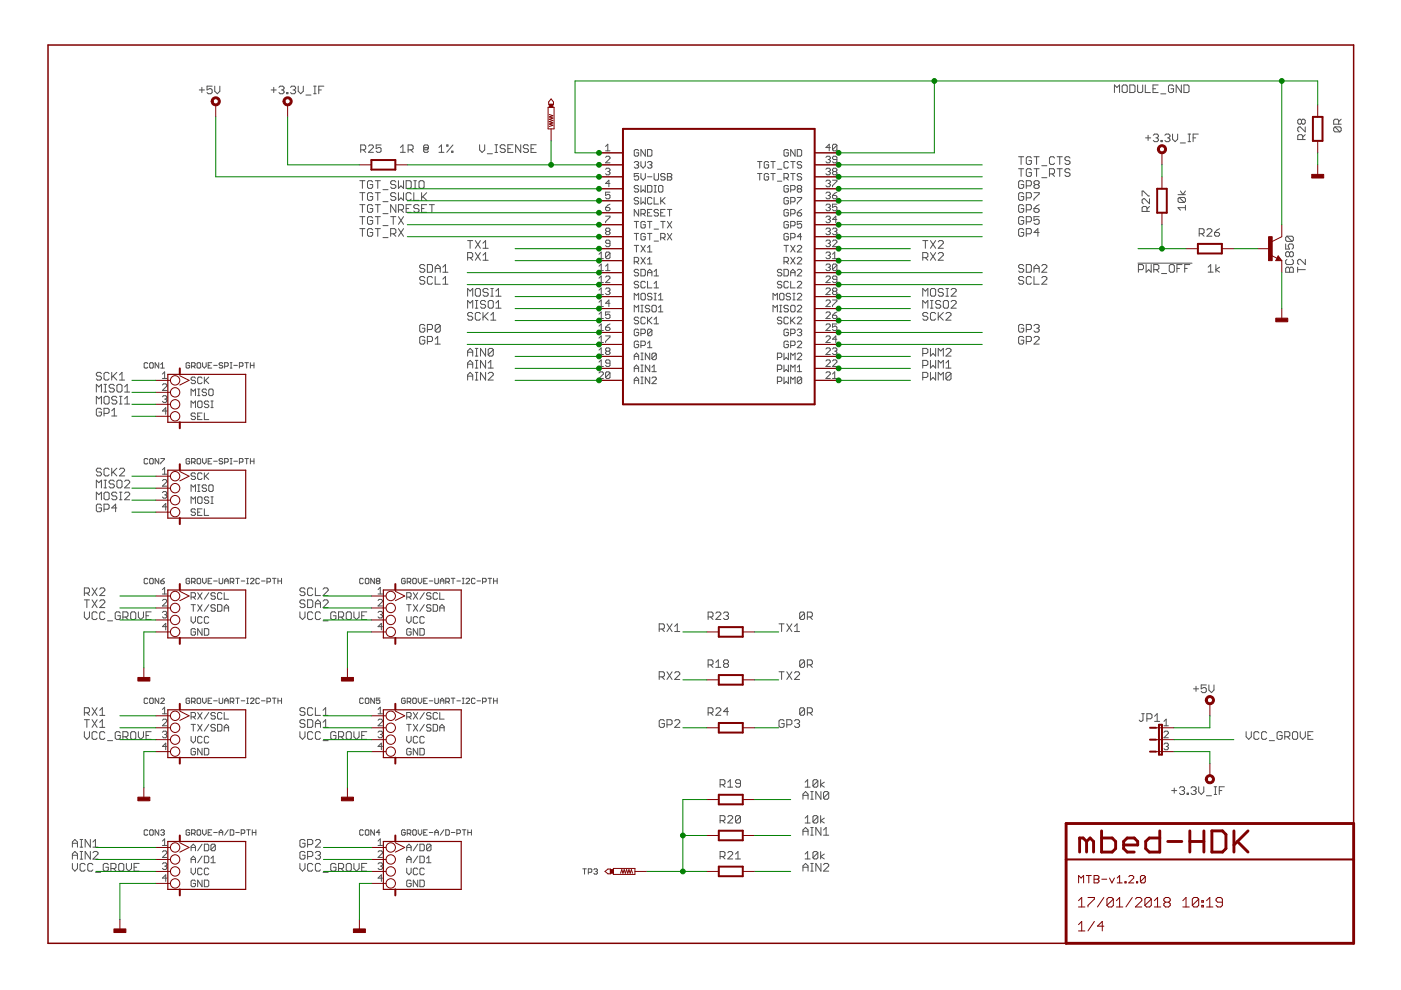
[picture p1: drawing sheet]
<svg xmlns="http://www.w3.org/2000/svg" width="297mm" height="210mm" viewBox="0 0 297 210" stroke-linecap="round" stroke-linejoin="round" font-family="sans-serif">
<g fill="none" stroke="#505050" stroke-width=".21">
<path d="M42.2 19.1h1.1M42.8 18.5v1.1M45 18.3h-1.1v.8l.8-.3 .3 .3v.5l-.3 .3h-.5l-.3-.3M45.5 18.3v1l.6 .6 .5-.6v-1M57.5 19.1h1.1M58 18.5v1.1M59.1 18.5l.3-.2h.5l.3 .2v.3l-.3 .3M59.7 19.1h.2M59.9 19.1l.3 .2v.3l-.3 .3h-.5l-.3-.3M60.8 19.6h.2v.3h-.2zM61.6 18.5l.2-.2h.6l.3 .2v.3l-.3 .3M62.1 19.1h.3"/>
<path d="M62.4 19.1l.3 .2v.3l-.3 .3h-.6l-.2-.3M63.2 18.3v1l.6 .6 .5-.6v-1M66.5 18.3h.5M66.5 19.9h.5M66.8 18.3v1.6M67.6 19.1h.5M68.7 18.3h-1.1v1.6M236.3 19.6v-1.6l.5 .5 .6-.5v1.6M237.9 18.3l.3-.3h.5l.3 .3v1.1l-.3 .2h-.5l-.3-.2zM239.5 18h.9l.2 .3v1.1l-.2 .2h-.9zM241.2 18v1.4l.2 .2h.6l.3-.2v-1.4M242.8 18v1.6h1.1"/>
<path d="M244.5 18.8h.5M245.6 18h-1.1v1.6h1.1M246.1 19.9h1.1M248.8 18.3l-.3-.3h-.5l-.3 .3v1.1l.3 .2h.5l.3-.2v-.6h-.5M250.5 18v1.6l-1.1-1.6v1.6M251 18h.8l.3 .3v1.1l-.3 .2h-.8zM64.9 20.2h1M76.3 38.3h1.1M76.5 31.8h.8l.2-.3v-.5l-.2-.3h-.8v1.6M76.8 38.3v1.6M77 31.8l.5 .5M78.1 31l.3-.3h.5l.3 .3v.3l-1.1 1h1.1"/>
<path d="M79 38.6l-.3-.3h-.5l-.3 .3v1.1l.3 .2h.5l.3-.2v-.6h-.5M79.6 38.3h1M80.1 38.3v1.6M80.8 30.7h-1v.8l.5-.2h.2l.3 .2v.5l-.3 .3h-.5l-.2-.3M83.9 38.6l-.2-.3h-.6l-.3 .3v.3l.3 .2h.6l.2 .3v.3l-.2 .2h-.6l-.3-.2M84.5 38.3v1.6l.5-.5 .6 .5v-1.6M84.9 31.3l.5-.6v1.6M84.9 32.3h1M86.1 38.3h.8l.3 .3v1.1l-.3 .2h-.8zM86.5 31.8h.8l.3-.3v-.5l-.3-.3h-.8v1.6M87.1 31.8l.5 .5M87.7 38.3h.6"/>
<path d="M87.7 39.9h.6M88 38.3v1.6M89.1 38.3h.5l.3 .3v1.1l-.3 .2h-.5l-.3-.2v-1.1zM90.1 31.3h.5v.5h-.5zM90.6 31.8l.2-.3v-.5l-.2-.3h-.5l-.3 .3v1l.3 .3h.5l.2-.3M93.1 32.3h1M93.1 31.3l.5-.6v1.6M94.7 30.7h.3v.3h-.3zM95.8 32h.2v.3h-.2zM96 30.7l-1.3 1.6M101.7 30.7v1.1l.5 .5 .6-.5v-1.1M103.3 32.6h1.1"/>
<path d="M104.9 32.3h.6M104.9 30.7h.6M105.2 30.7v1.6M107.1 31l-.3-.3h-.5l-.3 .3v.2l.3 .3h.5l.3 .3v.3l-.3 .2h-.5l-.3-.2M107.7 31.5h.5M108.8 30.7h-1.1v1.6h1.1M110.4 30.7v1.6l-1.1-1.6v1.6M112 31l-.2-.3h-.6l-.2 .3v.2l.2 .3h.6l.2 .3v.3l-.2 .2h-.6l-.2-.2M112.6 31.5h.5M113.7 30.7h-1.1v1.6h1.1M128.4 33.4l.2-.3h.5l.2 .3v.2l-.9 .9h.9M128.4 31.1l.5-.5v1.4"/>
<path d="M128.4 32h.9M128.4 35.9l.2-.2h.5l.2 .2-.2 .5M128.9 36.4h.2M129.1 36.4l.2 .2-.2 .5h-.5l-.2-.3M129.3 38.9h-.9l.7-.7v1.4M134.5 34.5l.2-.3h.5l.2 .3-.2 .4M134.9 34.9h.3M135.2 34.9l.2 .3-.2 .4h-.5l-.2-.2M135.4 31.9l-.2-.2h-.5l-.2 .2v1l.2 .2h.5l.2-.2v-.5h-.5M135.4 36.8h-.9v.7l.7-.2 .2 .2v.5l-.2 .2h-.5l-.2-.2M135.4 39.6l-.2-.3h-.5l-.2 .5 .2 .2h.5l.2 .5-.2 .2h-.5l-.2-.2M135.9 34.2v1l.5 .4 .4-.4v-1"/>
<path d="M135.9 36.8v.9l.5 .5 .4-.5v-.9M135.9 39.3v1.4l.5-.4 .4 .4v-1.4M136.8 31.7v1.4l-.9-1.4v1.4M137.3 31.7h.7l.2 .2v1l-.2 .2h-.7zM137.3 39.3h.7l.2 .3v.9l-.2 .2h-.7zM137.3 34.5l.2-.3h.5l.2 .3-.2 .4M137.3 37.5h.9M137.8 34.9h.2M138 34.9l.2 .3-.2 .4h-.5l-.2-.2M138.7 36.8v1.2l.2 .2h.5l.2-.2v-1.2M138.7 39.3h.4M138.9 39.3v1.4"/>
<path d="M139.6 39.6l.2-.3h.5l.2 .3v.9l-.2 .2h-.5l-.2-.2zM141 37l-.2-.2h-.5l-.2 .2 .2 .5h.5l.2 .2-.2 .5h-.5l-.2-.2M141.5 36.8h.7l.2 .2-.2 .5 .2 .5-.2 .2h-.7zM141.5 37.5h.7M160.6 34.2h.9M160.6 36.8h.9M161.1 34.2v1.4M161.1 36.8v1.4M163 34.5l-.3-.3h-.4l-.3 .3v.9l.3 .2h.4l.3-.2v-.5h-.5M163 37l-.3-.2h-.4l-.3 .2v1l.3 .2h.4l.3-.2v-.5h-.5M163.4 34.2h1M163.4 36.8h1"/>
<path d="M163.9 34.2v1.4M163.9 36.8v1.4M164.8 38.4h1M164.8 35.9h1M166.2 37.7h.7l.3-.2v-.5l-.3-.2h-.7v1.4M166.7 37.7l.5 .5M167.2 31.9l-.3-.2h-.4l-.3 .2v1l.3 .2h.4l.3-.2v-.5h-.5M167.2 34.5l-.3-.3h-.4l-.3 .3v.9l.3 .2h.4l.3-.2M167.2 39.6l-.3-.3h-.4l-.3 .3v.9l.3 .2h.4l.3-.2v-.5h-.5M167.6 34.2h1M167.6 36.8h1M168.1 34.2v1.4"/>
<path d="M168.1 36.8v1.4M168.6 31.7v1.4l-1-1.4v1.4M169 31.7h.7l.3 .2v1l-.3 .2h-.7zM170 37l-.3-.2h-.4l-.3 .5 .3 .2h.4l.3 .5-.3 .2h-.4l-.3-.2M170 34.5l-.3-.3h-.4l-.3 .5 .3 .2h.4l.3 .5-.3 .2h-.4l-.3-.2M175.1 33.4l.2-.3h.5l.2 .3-.2 .4M175.1 35.9l.2-.2h.5l.2 .2-.2 .5M175.1 38.4l.2-.2h.5l.2 .2-.2 .5M175.6 36.4h.2M175.6 38.9h.2M175.6 33.8h.2M175.8 33.8l.2 .3-.2 .4h-.5l-.2-.2"/>
<path d="M175.8 36.4l.2 .2-.2 .5h-.5l-.2-.3M175.8 38.9l.2 .2-.2 .5h-.5l-.2-.2M176 31.3h-.9l.7-.7v1.4M176.5 38.2h.9v.2l-.9 1v.2M176.7 36.4l-.2-.3 .2-.4h.5l.2 .2-.2 .5M176.7 36.4h.5M176.7 36.4l-.2 .2 .2 .5h.5l.2-.3-.2-.4M177.4 33.8h-.7l-.2-.2 .2-.5h.5l.2 .3v.9l-.2 .2h-.5l-.2-.2M177.4 30.8v.9l-.2 .3h-.5l-.2-.3M177.4 30.8l-.2-.2h-.5l-.2 .2v.9M177.4 30.8l-.9 .9M216 35.8h1"/>
<path d="M216 33.2h1M216.5 33.2v1.7M216.5 35.8v1.6M217 38.6l-.2-.3h-.6l-.2 .3v1.1l.2 .2h.6l.2-.2v-.6h-.5M217.6 39.4h.8l.3-.3v-.5l-.3-.3h-.8v1.6M218.7 33.5l-.3-.3h-.5l-.3 .3v1.1l.3 .3h.5l.3-.3v-.5h-.6M218.7 36l-.3-.2h-.5l-.3 .2v1.1l.3 .3h.5l.3-.3v-.5h-.6M219.2 35.8h1.1M219.2 33.2h1.1M219.5 39.1l-.3-.2v-.3l.3-.3h.5l.3 .3v.3l-.3 .2M219.5 39.1l-.3 .3v.3l.3 .2h.5l.3-.2v-.3l-.3-.3M219.5 39.1h.5"/>
<path d="M219.8 33.2v1.7M219.8 35.8v1.6M220.9 37.7h1.1M220.9 35.1h1.1M222.5 36.9h.8l.3-.3v-.6l-.3-.2h-.8v1.6M223.1 36.9l.5 .5M223.6 33.5l-.3-.3h-.5l-.3 .3v1.1l.3 .3h.5l.3-.3M224.1 35.8h1.1M224.1 33.2h1.1M224.7 33.2v1.7M224.7 35.8v1.6M226.9 36l-.3-.2h-.5l-.3 .2v.3l.3 .3h.5l.3 .3v.2l-.3 .3h-.5l-.3-.3"/>
<path d="M226.9 33.5l-.3-.3h-.5l-.3 .3v.3l.3 .3h.5l.3 .2v.3l-.3 .3h-.5l-.3-.3M242.9 29.2h1.1M243.4 28.7v1.1M244.5 28.7l.3-.3h.5l.3 .3v.3l-.3 .2M245.1 29.2h.2M245.3 29.2l.3 .3v.3l-.3 .2h-.5l-.3-.2M246.1 29.8h.3v.2h-.3zM247 28.7l.2-.3h.6l.3 .3v.3l-.3 .2M247.5 29.2h.3M247.8 29.2l.3 .3v.3l-.3 .2h-.6l-.2-.2M248.6 28.4v1.1l.6 .5 .5-.5v-1.1M250.3 30.3h1"/>
<path d="M251.9 28.4h.5M251.9 30h.5M252.2 28.4v1.6M253 29.2h.5M254.1 28.4h-1.1v1.6M275.9 25.5l-.2-.2h-.3l-.3 .2v.6l.3 .2h.3l.2-.2M275.9 25.5l.3-.2h.3l.2 .2v.6l-.2 .2h-.3l-.3-.2M275.9 25.5v.6M276.2 29.6v-.8l-.3-.2h-.5l-.3 .2v.8h1.6M276.7 26.9v1.1l-1-1.1h-.3l-.3 .3v.5l.3 .3M276.7 28.6l-.5 .5M283 26.9l-.2 .3v.5l.2 .3h1.1"/>
<path d="M283 26.9h1.1l.3 .3v.5l-.3 .3M283 26.9l1.1 1.1M283.8 26.3v-.8l-.2-.2h-.6l-.2 .2v.8h1.6M284.4 25.3l-.6 .5M76.3 40.9h1.1M76.3 43.4h1.1M76.3 45.9h1.1M76.3 48.5h1.1M76.8 40.9v1.6M76.8 43.4v1.6M76.8 45.9v1.7M76.8 48.5v1.6"/>
<path d="M79 48.7l-.3-.2h-.5l-.3 .2v1.1l.3 .3h.5l.3-.3v-.5h-.5M79 43.7l-.3-.3h-.5l-.3 .3v1l.3 .3h.5l.3-.3v-.5h-.5M79 46.2l-.3-.3h-.5l-.3 .3v1.1l.3 .3h.5l.3-.3v-.5h-.5M79 41.1l-.3-.2h-.5l-.3 .2v1.1l.3 .3h.5l.3-.3v-.5h-.5M79.6 40.9h1M79.6 43.4h1M79.6 45.9h1M79.6 48.5h1M80.1 40.9v1.6M80.1 43.4v1.6M80.1 45.9v1.7M80.1 48.5v1.6"/>
<path d="M81.2 45.3h1.1M81.2 42.8h1.1M81.2 40.2h1.1M81.2 47.8h1.1M81.2 50.4h1.1M82.8 49.6h.9l.2-.3v-.6l-.2-.2h-.9v1.6M82.8 45.9h1.1M83.4 45.9v1.7M83.4 49.6l.5 .5M83.9 41.1l-.2-.2h-.6l-.3 .2v.3l.3 .3h.6l.2 .3v.2l-.2 .3h-.6l-.3-.3M83.9 43.4v1.6l-1.1-1.6v1.6M84.5 40.9v1.6l.5-.5 .6 .5v-1.6"/>
<path d="M84.5 44.5h.8l.3-.3v-.5l-.3-.3h-.8v1.6M84.5 45.9l1.1 1.7M84.5 48.5l1.1 1.6M85 44.5l.6 .5M85.6 45.9l-1.1 1.7M85.6 48.5l-1.1 1.6M86.1 44.2h.6M87.2 41.1l-.3-.2h-.5l-.3 .2v1.1l.3 .3h.5l.3-.3M87.2 43.4h-1.1v1.6h1.1M87.7 40.9v1.6h1.1M88.8 43.7l-.2-.3h-.6l-.3 .3v.2l.3 .3h.6l.2 .3v.2l-.2 .3h-.6l-.3-.3M89.4 40.9v1.6"/>
<path d="M89.4 44.2h.5M89.6 41.7l.9 .8M90.1 56.4l-.3-.3h-.5l-.3 .3v.2l.3 .3h.5l.3 .3v.2l-.3 .3h-.5l-.3-.3M90.1 58.9l-.3-.3h-.5l-.3 .3v.3l.3 .3h.5l.3 .2v.3l-.3 .3h-.5l-.3-.3M90.5 43.4h-1.1v1.6h1.1M90.5 40.9l-1.1 1.1M90.6 56.1h.8l.3 .3v1l-.3 .3h-.8zM91 43.4h1.1M91.6 43.4v1.6M91.7 58.9l-.3-.3h-.5l-.3 .3v1.1l.3 .3h.5l.3-.3M92.3 57.7v-1.1l.5-.5 .5 .5v1.1M92.3 56.9h1"/>
<path d="M92.3 58.6v1.7h1M93.9 57.7h1.1M93.9 56.6l.5-.5v1.6M93.9 59.2l.5-.6v1.7M99.1 51h1.1M99.1 54.6h.8l.3-.2v-.6l-.3-.2h-.8v1.6M99.7 51v1.6M99.7 54.6l.5 .6M100.8 51l1.1 1.6M100.8 53.6l1.1 1.6M101.9 51l-1.1 1.6M101.9 53.6l-1.1 1.6"/>
<path d="M102.4 51.6l.6-.6v1.6M102.4 54.1l.6-.5v1.6M102.4 52.6h1.1M102.4 55.2h1.1M127 53.9l.5-.5v1.4M127 56.5l.5-.5v1.4M127 59l.5-.5v1.4M127 54.8h.9M127 57.4h.9M127 59.9h.9M128.4 56.5l.5-.5v1.4M128.4 44h.7l.2 .4-.2 .3h-.5l-.2-.3z"/>
<path d="M128.4 45.8h.9v.3l-.9 .9v.2M128.4 58.8l.2-.3h.5l.2 .3v.2l-.9 .9h.9M128.4 57.4h.9M128.6 49.1l-.2-.3 .2-.4h.5l.2 .2-.2 .5M128.6 49.1l-.2 .2 .2 .5h.5l.2-.3-.2-.4M128.6 49.1h.5M129.3 40.7h-.9v.7l.5-.2 .4 .2v.5l-.2 .2h-.5l-.2-.2M129.3 51.6h-.7l-.2-.2 .2-.5h.5l.2 .2v1l-.2 .2h-.5l-.2-.2M129.3 53.7v.9l-.2 .2h-.5l-.2-.2M129.3 53.7l-.2-.3h-.5l-.2 .3v.9M129.3 43.3l-.9 .7M129.3 53.7l-.9 .9"/>
<path d="M134.5 55.5h.7l.2-.2v-.5l-.2-.2h-.7v1.4M134.5 46.9h.9M134.5 49.5h.9M134.5 52h.9M134.9 46.9v1.4M134.9 49.5v1.4M134.9 52v1.4M134.9 55.5l.5 .5M135.4 42.1l-.2-.2h-.5l-.2 .4 .2 .3h.5l.2 .4-.2 .3h-.5l-.2-.3M135.4 44.4v1.4l-.9-1.4v1.4M135.4 57.3l-.2-.2h-.5l-.2 .5 .2 .2h.5l.2 .5-.2 .2h-.5l-.2-.2M135.4 59.9l-.2-.3h-.5l-.2 .5 .2 .2h.5l.2 .5-.2 .2h-.5l-.2-.2"/>
<path d="M135.9 45.3h.7l.2-.2v-.5l-.2-.2h-.7v1.4M135.9 41.9v1.4l.5-.5 .4 .5v-1.4M135.9 57.1h.7l.2 .2v1l-.2 .2h-.7zM135.9 52l.9 1.4M135.9 54.6l.9 1.4M136.4 45.3l.4 .5M136.8 47.2l-.2-.3h-.5l-.2 .3v.9l.2 .2h.5l.2-.2v-.5h-.4M136.8 49.7l-.2-.2h-.5l-.2 .2v1l.2 .2h.5l.2-.2v-.5h-.4M136.8 59.9l-.2-.3h-.5l-.2 .3v.9l.2 .2h.5l.2-.2M136.8 52l-.9 1.4M136.8 54.6l-.9 1.4M137.3 58.5v-.9l.5-.5 .4 .5v.9"/>
<path d="M137.3 59.6v1.4h.9M137.3 45.1h.5M137.3 46.9h.9M137.3 52.5l.5-.5v1.4M137.3 55l.5-.4v1.4M137.3 49.5h.9M137.3 53.4h.9M137.3 56h.9M137.3 57.8h.9M137.8 46.9v1.4M137.8 49.5v1.4M138.2 42.1l-.2-.2h-.5l-.2 .2v.9l.2 .3h.5l.2-.3"/>
<path d="M138.2 44.4h-.9v1.4h.9M138.7 41.9v1.4h.9M138.7 40.7h.4M138.7 48.6h.9M138.7 51.1h.9M138.7 58.5h.9M138.7 57.6l.4-.5v1.4M139.6 44.6l-.2-.2h-.5l-.2 .2 .2 .5h.5l.2 .2-.2 .5h-.5l-.2-.2M140.1 41.9v1.4M140.1 50.4h.7l.2-.2v-.5l-.2-.2h-.7v1.4M140.1 45.1h.4M140.1 46.9h.9"/>
<path d="M140.3 42.6l.7 .7M140.5 46.9v1.4M140.5 50.4l.5 .5M141 44.4h-.9v1.4h.9M141 41.9l-.9 .9M141.5 44.4h.9M141.5 46.9l.9 1.4M141.5 49.5l.9 1.4M142 44.4v1.4M142.4 46.9l-.9 1.4M142.4 49.5l-.9 1.4M165.8 57.3l-.3-.2h-.4l-.3 .5 .3 .2h.4l.3 .5-.3 .2h-.4l-.3-.2"/>
<path d="M165.8 59.9l-.3-.3h-.4l-.3 .5 .3 .2h.4l.3 .5-.3 .2h-.4l-.3-.2M166.2 52h1M166.2 55.5h.7l.3-.2v-.5l-.3-.2h-.7v1.4M166.2 57.1h.7l.3 .2v1l-.3 .2h-.7zM166.7 52v1.4M166.7 55.5l.5 .5M167.2 49.7l-.3-.2h-.4l-.3 .2v1l.3 .2h.4l.3-.2v-.5h-.5M167.2 42.1l-.3-.2h-.4l-.3 .2v.9l.3 .3h.4l.3-.3v-.4h-.5M167.2 44.6l-.3-.2h-.4l-.3 .2v1l.3 .2h.4l.3-.2v-.5h-.5M167.2 47.2l-.3-.3h-.4l-.3 .3v.9l.3 .2h.4l.3-.2v-.5h-.5M167.2 59.9l-.3-.3h-.4l-.3 .3v.9l.3 .2h.4l.3-.2M167.6 42.8h.7l.3-.2v-.5l-.3-.2h-.7v1.4"/>
<path d="M167.6 40.3h.7l.3-.3v-.4l-.3-.3h-.7v1.4M167.6 45.3h.7l.3-.2v-.5l-.3-.2h-.7v1.4M167.6 47.9h.7l.3-.3v-.4l-.3-.3h-.7v1.4M167.6 50.4h.7l.3-.2v-.5l-.3-.2h-.7v1.4M167.6 57.8h1M167.6 59.6v1.4h1M167.6 58.5v-.9l.5-.5 .5 .5v.9M167.6 54.6l1 1.4M167.6 52l1 1.4M168.6 54.6l-1 1.4M168.6 52l-1 1.4M169 45.1h.7l.3 .5-.3 .2h-.4l-.3-.2z"/>
<path d="M169 41.9h1v.2l-1 .9v.3M169 52.3l.3-.3h.4l.3 .3v.2l-1 .9h1M169 54.8l.3-.2h.4l.3 .2v.2l-1 1h1M169 57.3l.3-.2h.4l.3 .2v.3l-1 .9h1M169 59.9l.3-.3h.4l.3 .3v.2l-1 .9h1M169.3 40l-.3-.2 .3-.5h.4l.3 .3-.3 .4M169.3 40h.4M169.3 40l-.3 .3 .3 .4h.4l.3-.2-.3-.5M170 46.9h-1v.7l.5-.2 .5 .2v.5l-.3 .2h-.4l-.3-.2M170 50.2h-1l.7-.7v1.4M170 44.4l-1 .7M175.1 51.1l.2-.2h.5l.2 .2-.2 .5"/>
<path d="M175.1 41l.2-.3h.5l.2 .3-.2 .4M175.1 48.6l.2-.2h.5l.2 .2-.2 .5M175.1 46.1l.2-.3h.5l.2 .3-.2 .4M175.1 53.7l.2-.3h.5l.2 .3-.2 .4M175.1 56.2l.2-.2h.5l.2 .2-.2 .5M175.1 58.8l.2-.3h.5l.2 .3v.2l-.9 .9h.9M175.1 43.5l.2-.2h.5l.2 .2-.2 .5M175.6 56.7h.2M175.6 44h.2M175.6 49.1h.2M175.6 51.6h.2M175.6 54.1h.2"/>
<path d="M175.6 46.5h.2M175.6 41.4h.2M175.8 41.4l.2 .3-.2 .4h-.5l-.2-.2M175.8 44l.2 .2-.2 .5h-.5l-.2-.3M175.8 49.1l.2 .2-.2 .5h-.5l-.2-.3M175.8 51.6l.2 .2-.2 .5h-.5l-.2-.2M175.8 54.1l.2 .3-.2 .4h-.5l-.2-.2M175.8 56.7l.2 .2-.2 .5h-.5l-.2-.3M175.8 46.5l.2 .3-.2 .4h-.5l-.2-.2M176.5 41.4h.7l.2 .5-.2 .2h-.5l-.2-.2zM176.5 48.6l.2-.2h.5l.2 .2-.2 .5M176.5 51.1l.2-.2h.5l.2 .2v.3l-.9 .9h.9"/>
<path d="M176.5 54.8h.9M176.5 53.9l.5-.5v1.4M177 49.1h.2M177.2 49.1l.2 .2-.2 .5h-.5l-.2-.3M177.4 43.3h-.9v.7l.5-.2 .4 .2v.4l-.2 .3h-.5l-.2-.3M177.4 56.2l-.2-.2h-.5l-.2 .2v.9M177.4 59.2h-.7l-.2-.2 .2-.5h.5l.2 .3v.9l-.2 .2h-.5l-.2-.2M177.4 56.2v.9l-.2 .3h-.5l-.2-.3M177.4 46.5h-.9l.7-.7v1.4M177.4 56.2l-.9 .9M177.4 40.7l-.9 .7M195.6 51h1.1"/>
<path d="M195.6 54.6h.8l.3-.2v-.6l-.3-.2h-.8v1.6M196.2 54.6l.5 .6M196.2 51v1.6M197.3 53.6l1.1 1.6M197.3 51l1.1 1.6M198.4 53.6l-1.1 1.6M198.4 51l-1.1 1.6M198.9 51.3l.3-.3h.5l.3 .3v.3l-1.1 1h1.1M198.9 53.8l.3-.2h.5l.3 .2v.3l-1.1 1.1h1.1M217 56.4l-.2-.3h-.6l-.2 .3v.2l.2 .3h.6l.2 .3v.2l-.2 .3h-.6l-.2-.3M217 48.7l-.2-.2h-.6l-.2 .2v1.1l.2 .3h.6l.2-.3v-.5h-.5M217 58.9l-.2-.3h-.6l-.2 .3v.3l.2 .3h.6l.2 .2v.3l-.2 .3h-.6l-.2-.3"/>
<path d="M217 41.1l-.2-.2h-.6l-.2 .2v1.1l.2 .3h.6l.2-.3v-.5h-.5M217 43.7l-.2-.3h-.6l-.2 .3v1l.2 .3h.6l.2-.3v-.5h-.5M217 46.2l-.2-.3h-.6l-.2 .3v1.1l.2 .3h.6l.2-.3v-.5h-.5M217.6 56.1h.8l.3 .3v1l-.3 .3h-.8zM217.6 49.6h.8l.3-.3v-.6l-.3-.2h-.8v1.6M217.6 42h.8l.3-.3v-.6l-.3-.2h-.8v1.6M217.6 44.5h.8l.3-.3v-.5l-.3-.3h-.8v1.6M217.6 47h.8l.3-.2v-.6l-.3-.3h-.8v1.7M218.7 58.9l-.3-.3h-.5l-.3 .3v1.1l.3 .3h.5l.3-.3M219.2 44.2h.8l.3 .3v.2l-.3 .3h-.5l-.3-.3zM219.2 56.9h1.1M219.2 58.6v1.7h1.1"/>
<path d="M219.2 40.9h1.1v.2l-1.1 1.1v.3M219.2 57.7v-1.1l.6-.5 .5 .5v1.1M220.3 49.3h-1.1l.8-.8v1.6M220.3 45.9h-1.1v.9l.6-.3h.2l.3 .3v.5l-.3 .3h-.5l-.3-.3M220.3 43.4l-.5 .3-.6 .5M220.9 56.4l.2-.3h.6l.3 .3v.2l-1.1 1.1h1.1M220.9 58.9l.2-.3h.6l.3 .3v.3l-1.1 1.1h1.1M241.3 55.8h11.4M241.4 57.2h.8l.2-.3v-.5l-.2-.3h-.8v1.6M242.1 41.6v-1.1h.3l1.1 1.1h.2M243 56.1v1.6l.5-.5 .6 .5v-1.6M243.2 44.8v-.8l-.3-.2h-.5l-.3 .2v.8h1.6"/>
<path d="M243.7 42.1v1.1l-1-1.1h-.3l-.3 .3v.5l.3 .3M243.7 43.8l-.5 .5M244.6 57.2h.8l.3-.3v-.5l-.3-.3h-.8v1.6M245.2 57.2l.5 .5M246.3 58h1.1M247.9 56.4l.3-.3h.5l.3 .3v1l-.3 .3h-.5l-.3-.3zM249.5 56.9h.6M249.8 41.3h1.5M250 41.9h1.1l.2 .2v.6l-.2 .2M250 41.9l-.2 .2v.6l.2 .2h1.1M250 41.9l1.1 1M250.3 40.5l.5 .8 .5-.8"/>
<path d="M250.6 56.1h-1.1v1.6M251.2 56.9h.5M251.3 44h-1.5l.5 .6M251.3 43.5v1.1M252.3 56.1h-1.1v1.6M254.3 49.6h.7l.3-.3v-.5l-.3-.3h-.7v1.6M254.8 49.6l.5 .5M255.9 48.8l.2-.3h.6l.2 .3v.2l-1 1.1h1M256.2 57.7h1M256.2 56.6l.5-.5v1.6M257.5 49.3h.8l.3 .3v.2l-.3 .3h-.5l-.3-.3zM257.8 56.1v1.6"/>
<path d="M258.6 56.6l-.8 .6 .8 .5M258.6 48.5l-1.1 .8M272.6 56.9l.3-.3h.2l.3 .3 .3-.3h.2l.3 .3v.8h-1.6zM272.6 51.7v1.1h.8l-.3-.5v-.3l.3-.3h.5l.3 .3v.5l-.3 .3M272.9 50.1l-.3 .3v.5l.3 .3h1M272.9 55l-.3 .3v.5l.3 .3h1l.3-.3v-.5l-.3-.3M272.9 50.1h1l.3 .3v.5l-.3 .3M272.9 50.1l1 1.1M273.4 53.6l-.3-.2h-.2l-.3 .2v.6l.3 .2h.2l.3-.2M273.4 53.6l.3-.2h.2l.3 .2v.6l-.3 .2h-.2l-.3-.2M273.4 53.6v.6M273.4 56.9v.8"/>
<path d="M275.1 57.2h1.7M275.1 56.6v1.1M276.8 55v1.1l-1.1-1.1h-.3l-.3 .3v.5l.3 .3M21.5 79.2l-.3-.2h-.5l-.3 .2v.3l.3 .3h.5l.3 .2v.3l-.3 .3h-.5l-.3-.3M23.1 79.2l-.2-.2h-.6l-.2 .2v1.1l.2 .3h.6l.2-.3M23.7 79v1.6M24 79.8l.8 .8M24.8 79l-1.1 1M25.3 79.5l.6-.5v1.6M31.3 77.1l-.2-.2h-.3l-.2 .2v.8l.2 .1h.3l.2-.1M31.9 76.9h.4l.2 .2v.8l-.2 .1h-.4l-.2-.1v-.8zM33.7 76.9v1.1l-.8-1.1v1.1"/>
<path d="M34.1 78h.7M34.1 77.3l.4-.4v1.1M34.4 79.3l.5-.5v1.4M40.2 77.1l-.2-.2h-.4l-.1 .2v.8l.1 .1h.4l.2-.1v-.4h-.4M40.6 77.7h.6l.2-.2v-.4l-.2-.2h-.6v1.1M41 77.7l.4 .3M42 76.9h.4l.1 .2v.8l-.1 .1h-.4l-.2-.1v-.8zM42.9 76.9v.8l.4 .3 .4-.3v-.8M43.3 79.9v1.4M44.1 77.5h.4M44.3 79.9l-1 1M44.9 76.9h-.8v1.1h.8"/>
<path d="M45.3 77.5h.8M47.2 77.1l-.2-.2h-.3l-.2 .2 .2 .4h.3l.2 .2-.2 .3h-.3l-.2-.1M47.6 77.7h.6l.2-.2v-.4l-.2-.2h-.6v1.1M48.8 76.9h.4M48.8 78h.4M49 76.9v1.1M49.6 77.5h.7M50.8 77.7h.5l.2-.2v-.4l-.2-.2h-.5v1.1M51.9 76.9h.8M52.3 76.9v1.1M53.1 77.5h.7M53.1 76.9v1.1"/>
<path d="M53.8 76.9v1.1M90.1 69.1l-.3-.3h-.5l-.3 .3v1l.3 .3h.5l.3-.3v-.5h-.6M90.1 71.6l-.3-.3h-.5l-.3 .3v1.1l.3 .3h.5l.3-.3v-.6h-.6M90.6 69.9h.8l.3-.3v-.5l-.3-.3h-.8v1.6M90.6 72.4h.8l.3-.3v-.5l-.3-.3h-.8v1.7M92.3 73h1M92.3 71.9l.5-.6v1.7M93.3 69.1v1l-.2 .3h-.6l-.2-.3M93.3 69.1l-.2-.3h-.6l-.2 .3v1M93.3 69.1l-1 1M93.9 60.3h1.1M99.1 62.8v-1.6l.6 .5 .5-.5v1.6"/>
<path d="M99.1 65.3v-1.6l.6 .6 .5-.6v1.6M99.1 75.5v-1.1l.6-.5 .5 .5v1.1M99.1 78v-1l.6-.6 .5 .6v1M99.1 79.8h1.1M99.1 74.7h1.1M99.1 77.2h1.1M100.2 66.5l-.3-.2h-.5l-.3 .2v.3l.3 .3h.5l.3 .2v.3l-.3 .3h-.5l-.3-.3M100.8 78h.5M100.8 61.4l.2-.2h.6l.3 .2v1.1l-.3 .3h-.6l-.2-.3zM100.8 65.3h.5M100.8 63.7h.5M100.8 79h.5"/>
<path d="M100.8 75.5h.5M100.8 73.9h.5M100.8 76.4h.5M101 63.7v1.6M101 73.9v1.6M101 76.4v1.6M101 79v1.6M101.9 66.5l-.3-.2h-.6l-.2 .2v1.1l.2 .3h.6l.3-.3M102.4 66.3v1.6M102.7 67.1l.8 .8M103 64l-.3-.3h-.5l-.3 .3v.3l.3 .2h.5l.3 .3v.3l-.3 .2h-.5l-.3-.2M103 73.9v1.6l-1.1-1.6v1.6"/>
<path d="M103 76.4v1.6l-1.1-1.6v1.6M103 79v1.6l-1.1-1.6v1.6M103.5 61.4l-.3-.2h-.5l-.3 .2v.3l.3 .3h.5l.3 .3v.2l-.3 .3h-.5l-.3-.3M103.5 78h1.1M103.5 77l.6-.6v1.6M103.5 79.2l.3-.2h.5l.3 .2v.3l-1.1 1.1h1.1M103.5 66.3l-1.1 1M103.8 63.7h.5l.3 .3v1.1l-.3 .2h-.5l-.3-.2v-1.1zM104.1 61.2h.5M104.1 62.8h.5M104.1 66.8l.5-.5v1.6M104.1 67.9h1"/>
<path d="M104.3 61.2v1.6M104.6 74.1l-1.1 1.1M104.6 74.1v1.1l-.3 .3h-.5l-.3-.3M104.6 74.1l-.3-.2h-.5l-.3 .2v1.1M105.1 62.8h1.1M105.1 61.7l.6-.5v1.6M105.1 64.3l.6-.6v1.6M105.1 65.3h1.1M127 69.2l.5-.5v1.4M127 74.2l.5-.4v1.4M127 61.5l.5-.4v1.4M127 64.1l.5-.5v1.4"/>
<path d="M127 66.6l.5-.5v1.4M127 71.7l.5-.5v1.4M127 76.8l.5-.5v1.4M127 62.5h.9M127 65h.9M127 67.5h.9M127 70.1h.9M127 72.6h.9M127 75.2h.9M127 77.7h.9M127 79.1l.2-.3h.5l.2 .3v.2l-.9 .9h.9M128.4 61.3l.2-.2h.5l.2 .2-.2 .5"/>
<path d="M128.4 69.4h.7l.2 .4-.2 .3h-.5l-.2-.3zM128.4 71.2h.9v.3l-.9 .9v.2M128.6 74.5l-.2-.3 .2-.4h.5l.2 .2-.2 .5M128.6 74.5l-.2 .2 .2 .5h.5l.2-.3-.2-.4M128.6 74.5h.5M128.9 61.8h.2M129.1 61.8l.2 .2-.2 .5h-.5l-.2-.3M129.3 66.1h-.9v.7l.5-.2 .4 .2v.5l-.2 .2h-.5l-.2-.2M129.3 77h-.7l-.2-.2 .2-.5h.5l.2 .2v1l-.2 .2h-.5l-.2-.2M129.3 79.1v.9l-.2 .2h-.5l-.2-.2M129.3 64.3h-.9l.7-.7v1.4M129.3 79.1l-.2-.3h-.5l-.2 .3v.9"/>
<path d="M129.3 68.7l-.9 .7M129.3 79.1l-.9 .9M134.5 63.6v-1.4l.4 .5 .5-.5v1.4M134.5 66.1v-1.4l.4 .5 .5-.5v1.4M134.5 76.3v-1l.4-.4 .5 .4v1M134.5 78.8v-.9l.4-.5 .5 .5v.9M134.5 75.6h.9M134.5 78.1h.9M135.4 67.5l-.2-.3h-.5l-.2 .3 .2 .4h.5l.2 .3v.2l-.2 .3h-.5l-.2-.3M135.4 70l-.2-.2h-.5l-.2 .2v1l.2 .2h.5l.2-.2v-.5h-.5M135.4 72.6l-.2-.3h-.5l-.2 .3v.9l.2 .2h.5l.2-.2v-.5h-.5M135.9 70.7h.7l.2-.2v-.5l-.2-.2h-.7v1.4"/>
<path d="M135.9 73.3h.7l.2-.3v-.4l-.2-.3h-.7v1.4M135.9 66.1h.5M135.9 64.7h.5M135.9 76.3h.5M135.9 74.9h.5M135.9 78.8h.5M135.9 77.4h.5M135.9 79.9h.5M136.1 62.2h.5l.2 .2v1l-.2 .2h-.5l-.2-.2v-1zM136.1 64.7v1.4M136.1 74.9v1.4M136.1 77.4v1.4"/>
<path d="M136.1 79.9v1.4M136.8 67.5l-.2-.3h-.5l-.2 .3v.9l.2 .3h.5l.2-.3M137.3 67.2v1.5M137.3 72.8l.5-.5v1.4M137.3 73.7h.9M137.5 67.9l.7 .8M137.8 65l-.3-.3h-.4l-.3 .5 .3 .2h.4l.3 .5-.3 .2h-.4l-.3-.2M137.8 74.9v1.4l-1-1.4v1.4M137.8 77.4v1.4l-1-1.4v1.4M137.8 79.9v1.4l-1-1.4v1.4M138.2 62.4l-.2-.2h-.5l-.2 .2 .2 .5h.5l.2 .2-.2 .5h-.5l-.2-.2M138.2 70l-.2-.2h-.5l-.2 .2v1"/>
<path d="M138.2 65l.3-.3h.4l.2 .3v.9l-.2 .2h-.4l-.3-.2zM138.2 70v1l-.2 .2h-.5l-.2-.2M138.2 77.9l.5-.5v1.4M138.2 67.2l-.9 1M138.2 70l-.9 1M138.2 78.8h.9M138.7 60.1l.4-.5v1.4M138.7 67.7l.4-.5v1.5M138.7 61h.9M138.7 62.2h.4M138.7 63.6h.4M138.7 68.7h.9"/>
<path d="M138.9 62.2v1.4M139.1 75.1l-.2-.2h-.4l-.3 .2v.9M139.1 75.1v.9l-.2 .3h-.4l-.3-.3M139.1 75.1l-.9 .9M139.6 62.7l.5-.5v1.4M139.6 65.2l.5-.5v1.4M139.6 63.6h.9M139.6 66.1h.9M163.9 66.1v-1.4l.5 .5 .4-.5v1.4M163.9 63.6v-1.4l.5 .5 .4-.5v1.4M164.8 78.3h.7l.3-.2v-.5l-.3-.2h-.7v1.4M164.8 75.8h.7l.3-.2v-.5l-.3-.2h-.7v1.4"/>
<path d="M165.3 62.4l.2-.2h.5l.2 .2v1l-.2 .2h-.5l-.2-.2zM165.3 66.1h.5M165.3 64.7h.5M165.5 64.7v1.4M165.8 67.5l-.3-.3h-.4l-.3 .3 .3 .4h.4l.3 .3v.2l-.3 .3h-.4l-.3-.3M166.2 74.9v1.4l.5-.5 .5 .5v-1.4M166.2 77.4v1.4l.5-.5 .5 .5v-1.4M166.2 79.9v1.4l.5-.4 .5 .4v-1.4M167.2 65l-.3-.3h-.4l-.3 .5 .3 .2h.4l.3 .5-.3 .2h-.4l-.3-.2M167.2 67.5l-.3-.3h-.4l-.3 .3v.9l.3 .3h.4l.3-.3M167.2 70l-.3-.2h-.4l-.3 .2v1l.3 .2h.4l.3-.2v-.5h-.5M167.2 72.6l-.3-.3h-.4l-.3 .3v.9l.3 .2h.4l.3-.2v-.5h-.5"/>
<path d="M167.6 62.4l-.2-.2h-.5l-.2 .5 .2 .2h.5l.2 .5-.2 .2h-.5l-.2-.2M167.6 78.8v-1.4l.5 .5 .5-.5v1.4M167.6 70.7h.7l.3-.2v-.5l-.3-.2h-.7v1.4M167.6 73.3h.7l.3-.3v-.4l-.3-.3h-.7v1.4M167.6 67.2v1.5M167.6 76.3v-1.4l.5 .4 .5-.4v1.4M167.9 64.7h.4l.3 .3v.9l-.3 .2h-.4l-.3-.2v-.9zM167.9 67.9l.7 .8M168.1 62.2h.5M168.1 63.6h.5M168.3 62.2v1.4M168.6 67.2l-1 1"/>
<path d="M169 62.4l.3-.2h.4l.3 .2v.3l-1 .9h1M169 65l.3-.3h.4l.3 .3v.2l-1 .9h1M169 67.5l.3-.3h.4l.3 .3v.2l-1 1h1M169 70l.3-.2h.4l.3 .2-.3 .5M169 72.6l.3-.3h.4l.3 .3v.2l-1 .9h1M169 75.1l.3-.2h.4l.3 .2v.2l-1 1h1M169 78.8h1M169 77.9l.5-.5v1.4M169.5 70.5h.2M169.7 70.5l.3 .2-.3 .5h-.4l-.3-.2M175.1 76.5l.2-.2h.5l.2 .2v.3l-.9 .9h.9M175.1 61.3l.2-.2h.5l.2 .2v.2l-.9 1h.9"/>
<path d="M175.1 63.8l.2-.2h.5l.2 .2v.3l-.9 .9h.9M175.1 66.4l.2-.3h.5l.2 .3v.2l-.9 .9h.9M175.1 68.9l.2-.2h.5l.2 .2v.3l-.9 .9h.9M175.1 71.5l.2-.3h.5l.2 .3v.2l-.9 .9h.9M175.1 74l.2-.2h.5l.2 .2v.2l-.9 1h.9M175.1 79.1l.2-.3h.5l.2 .3v.2l-.9 .9h.9M176.5 76.5l.2-.2h.5l.2 .2v.3l-.9 .9h.9M176.5 74l.2-.2h.5l.2 .2-.2 .5M176.5 63.6h.9v.2l-.9 1v.2M176.5 66.8h.7l.2 .5-.2 .2h-.5l-.2-.2zM176.5 79.3l.5-.5v1.4M176.7 61.8l-.2-.3 .2-.4h.5l.2 .2-.2 .5"/>
<path d="M176.7 61.8l-.2 .2 .2 .5h.5l.2-.3-.2-.4M176.7 61.8h.5M177 74.5h.2M177.2 74.5l.2 .2-.2 .5h-.5l-.2-.3M177.4 68.7h-.9v.7l.5-.2 .4 .2v.4l-.2 .3h-.5l-.2-.3M177.4 71.9h-.9l.7-.7v1.4M177.4 66.1l-.9 .7M195.6 77.5h.8l.3-.3v-.5l-.3-.3h-.8v1.6M195.6 75h.8l.3-.3v-.6l-.3-.2h-.8v1.6M195.6 65.3v-1.6l.6 .6 .5-.6v1.6M195.6 62.8v-1.6l.6 .5 .5-.5v1.6M196.7 66.5l-.3-.2h-.5l-.3 .2v.3l.3 .3h.5l.3 .2v.3l-.3 .3h-.5l-.3-.3"/>
<path d="M197.3 79v1.6l.5-.6 .6 .6v-1.6M197.3 61.4l.2-.2h.6l.3 .2v1.1l-.3 .3h-.6l-.2-.3zM197.3 65.3h.5M197.3 63.7h.5M197.3 73.9v1.6l.5-.5 .6 .5v-1.6M197.3 76.4v1.6l.5-.5 .6 .5v-1.6M197.5 63.7v1.6M198.4 66.5l-.3-.2h-.6l-.2 .2v1.1l.2 .3h.6l.3-.3M198.9 66.3v1.6M198.9 75.5v-1.6l.6 .5 .5-.5v1.6M198.9 78v-1.6l.6 .6 .5-.6v1.6M199.2 67.1l.8 .8"/>
<path d="M199.5 64l-.3-.3h-.6l-.2 .3v.3l.2 .2h.6l.3 .3v.3l-.3 .2h-.6l-.2-.2M200 61.4l-.3-.2h-.5l-.3 .2v.3l.3 .3h.5l.3 .3v.2l-.3 .3h-.5l-.3-.3M200 66.3l-1.1 1M200.3 63.7h.5l.3 .3v1.1l-.3 .2h-.5l-.3-.2v-1.1zM200.6 78h1M200.6 74.1l.2-.2h.6l.2 .2v.3l-1 1.1h1M200.6 61.2h.5M200.6 62.8h.5M200.6 66.5l.2-.2h.6l.2 .2v.3l-1 1.1h1M200.6 77l.5-.6v1.6M200.8 61.2v1.6M201.6 79.2l-.2-.2h-.6l-.2 .2v1.1"/>
<path d="M201.6 79.2v1.1l-.2 .3h-.6l-.2-.3M201.6 79.2l-1 1.1M201.7 61.4l.2-.2h.6l.2 .2v.3l-1 1.1h1M201.7 64l.2-.3h.6l.2 .3v.3l-1 1h1M217 69.1l-.2-.3h-.6l-.2 .3v1l.2 .3h.6l.2-.3v-.5h-.5M217 71.6l-.2-.3h-.6l-.2 .3v1.1l.2 .3h.6l.2-.3v-.6h-.5M217.6 69.9h.8l.3-.3v-.5l-.3-.3h-.8v1.6M217.6 72.4h.8l.3-.3v-.5l-.3-.3h-.8v1.7M219.2 69.1l.3-.3h.5l.3 .3v.2l-.3 .3M219.2 71.6l.3-.3h.5l.3 .3v.3l-1.1 1.1h1.1M219.8 69.6h.2M220 69.6l.3 .3v.2l-.3 .3h-.5l-.3-.3"/>
<path d="M20.4 83.1v-1.6l.6 .5 .5-.5v1.6M20.4 85.7v-1.7l.6 .6 .5-.6v1.7M21.5 99.5l-.3-.2h-.5l-.3 .2v.3l.3 .3h.5l.3 .3v.2l-.3 .3h-.5l-.3-.3M21.5 86.8l-.3-.2h-.5l-.3 .2v1.1l.3 .3h.5l.3-.3v-.5h-.5M22.1 87.7h.8l.2-.3v-.6l-.2-.2h-.8v1.6M22.1 83.1h.5M22.1 81.5h.5M22.3 84h.6l.2 .3v1.1l-.2 .3h-.6l-.2-.3v-1.1zM22.3 81.5v1.6M23.1 99.5l-.2-.2h-.6l-.2 .2v1.1l.2 .3h.6l.2-.3M23.7 99.3v1.6M23.7 87.1l.5-.5v1.6"/>
<path d="M23.7 88.2h1.1M24.2 81.8l-.2-.3h-.6l-.3 .3v.2l.3 .3h.6l.2 .3v.2l-.2 .3h-.6l-.3-.3M24.8 84.3l-.3-.3h-.5l-.3 .3v.3l.3 .2h.5l.3 .3v.3l-.3 .3h-.5l-.3-.3M24.8 99.3l-1.1 1.1M24.8 81.8l.3-.3h.5l.3 .3v1l-.3 .3h-.5l-.3-.3zM25.3 84h.6M25.3 85.7h.6M25.3 80.6h1.1M25.3 99.5l.3-.2h.5l.3 .2v.3l-1.1 1.1h1.1M25.6 84v1.7M26.4 85.7h1.1M26.4 84.6l.6-.6v1.7"/>
<path d="M26.4 82l.6-.5v1.6M26.4 83.1h1.1M31.3 97.4l-.2-.2h-.3l-.2 .2v.8l.2 .2h.3l.2-.2M31.7 97.4l.2-.2h.4l.2 .2v.8l-.2 .2h-.4l-.2-.2zM33.7 97.2v1.2l-.8-1.2v1.2M34.1 97.2h.7l-.7 1.2M34.4 81.6l.3-.2h.4l.3 .2v.3l-1 .9h1M34.4 80.2h1M34.4 99.6l.5-.5v1.4M34.4 84.1l.3-.2h.4l.3 .2-.3 .5M34.9 84.6h.2M35.1 84.6l.3 .3-.3 .4h-.4l-.3-.2"/>
<path d="M35.4 87.1h-1l.7-.7v1.4M40.2 97.4l-.2-.2h-.4l-.1 .2v.8l.1 .2h.4l.2-.2v-.4h-.4M40.5 83.9v-1.4l.5 .5 .4-.5v1.4M40.5 86.4v-1.4l.5 .5 .4-.5v1.4M40.6 98h.6l.2-.2v-.4l-.2-.2h-.6v1.2M41 98l.4 .4M41.4 80.2l-.2-.3h-.5l-.2 .5 .2 .2h.5l.2 .5-.2 .2h-.5l-.2-.2M41.4 87.8l-.2-.2h-.5l-.2 .4 .2 .3h.5l.2 .4-.2 .3h-.5l-.2-.3M41.9 85.3l.2-.3h.5l.2 .3v.9l-.2 .2h-.5l-.2-.2zM41.9 83.9h.5M41.9 82.5h.5M41.9 88.3h.5"/>
<path d="M42 97.2h.4l.1 .2v.8l-.1 .2h-.4l-.2-.2v-.8zM42.1 82.5v1.4M42.8 80.2l-.2-.3h-.5l-.2 .3v.9l.2 .2h.5l.2-.2M42.8 87.6h-.9v1.4h.9M42.9 97.2v.8l.4 .4 .4-.4v-.8M43.3 87.6v1.4h1M43.6 80.6l.7 .7M43.8 82.7l-.2-.2h-.5l-.2 .2v.3l.2 .2h.5l.2 .5-.2 .2h-.5l-.2-.2M44.1 97.8h.4M44.3 85.3l-.3-.3h-.4l-.3 .5 .3 .2h.4l.3 .5-.3 .2h-.4l-.3-.2M44.5 82.5h.5l.2 .2v1l-.2 .2h-.5l-.2-.2v-1zM44.7 85h.5"/>
<path d="M44.7 86.4h.5M44.9 97.2h-.8v1.2h.8M45 85v1.4M45.3 97.8h.8M47.2 97.4l-.2-.2h-.3l-.2 .2 .2 .4h.3l.2 .2-.2 .4h-.3l-.2-.2M47.6 98h.6l.2-.2v-.4l-.2-.2h-.6v1.2M48.8 97.2h.4M48.8 98.4h.4M49 97.2v1.2M49.6 97.8h.7M50.8 98h.5l.2-.2v-.4l-.2-.2h-.5v1.2M51.9 97.2h.8"/>
<path d="M52.3 97.2v1.2M53.1 97.2v1.2M53.1 97.8h.7M53.8 97.2v1.2M99.1 80.6v-1.1l.6-.5 .5 .5v1.1M100.8 80.6h.5M134.5 81.3v-.9l.4-.5 .5 .5v.9M134.5 80.6h.9M135.9 81.3h.5M138.2 80.2l.3-.3h.4l.2 .3v.2l-.9 .9h.9M164.8 80.9h.7l.3-.3v-.4l-.3-.3h-.7v1.4M167.6 81.3v-1.4l.5 .5 .5-.5v1.4"/>
<path d="M170 80.2v.9l-.3 .2h-.4l-.3-.2M170 80.2l-.3-.3h-.4l-.3 .3v.9M170 80.2l-1 .9M176.5 80.2h.9M195.6 80h.8l.3-.2v-.6l-.3-.2h-.8v1.6M198.9 80.6v-1.6l.6 .5 .5-.5v1.6M20.4 103.4v-1.6l.6 .5 .5-.5v1.6M20.4 106v-1.6l.6 .5 .5-.5v1.6M21.5 107.1l-.3-.2h-.5l-.3 .2v1.1l.3 .3h.5l.3-.3v-.5h-.5M22.1 104.6l.2-.2h.6l.2 .2v1.1l-.2 .3h-.6l-.2-.3zM22.1 108h.8l.2-.3v-.6l-.2-.2h-.8v1.6M22.1 103.4h.5"/>
<path d="M22.1 101.8h.5M22.3 101.8v1.6M24 100.1l.8 .8M24.2 102.1l-.2-.3h-.6l-.3 .3v.2l.3 .3h.6l.2 .3v.3l-.2 .2h-.6l-.3-.2M24.8 104.6l-.3-.2h-.5l-.3 .2v.3l.3 .3h.5l.3 .2v.3l-.3 .3h-.5l-.3-.3M24.8 107.7h-1.1l.8-.8v1.6M24.8 102.1l.3-.3h.5l.3 .3v1.1l-.3 .2h-.5l-.3-.2zM25.3 104.4h.6M25.3 106h.6M25.6 104.4v1.6M26.4 102.1l.3-.3h.5l.3 .3v.2l-1.1 1.1h1.1M26.4 104.6l.3-.2h.5l.3 .2v.3l-1.1 1.1h1.1"/>
<path d="M34.4 101.9l.3-.2h.4l.3 .2v.3l-1 .9h1M34.4 104.5l.3-.3h.4l.3 .3-.3 .4M34.4 100.5h1M34.9 104.9h.2M35.1 104.9l.3 .3-.3 .4h-.4l-.3-.2M35.4 107.5h-1l.7-.7v1.4M40.5 104.2v-1.4l.5 .5 .4-.5v1.4M40.5 106.7v-1.4l.5 .5 .4-.5v1.4M41.4 100.5l-.2-.2h-.5l-.2 .4 .2 .3h.5l.2 .4-.2 .3h-.5l-.2-.3M41.4 108.1l-.2-.2h-.5l-.2 .5 .2 .2h.5l.2 .5-.2 .2h-.5l-.2-.2M41.9 105.6l.2-.3h.5l.2 .3v.9l-.2 .2h-.5l-.2-.2zM41.9 104.2h.5"/>
<path d="M41.9 102.8h.5M41.9 108.6h.5M42.1 102.8v1.4M42.8 100.5l-.2-.2h-.5l-.2 .2v.9l.2 .3h.5l.2-.3M42.8 107.9h-.9v1.4h.9M43.3 100.3v1.4M43.3 107.9v1.4h1M43.6 101l.7 .7M43.8 103l-.2-.2h-.5l-.2 .2v.3l.2 .2h.5l.2 .5-.2 .2h-.5l-.2-.2M44.3 105.6l-.3-.3h-.4l-.3 .5 .3 .2h.4l.3 .5-.3 .2h-.4l-.3-.2M44.3 100.3l-1 .9M44.5 102.8h.5l.2 .2v1l-.2 .2h-.5l-.2-.2v-1z"/>
<path d="M44.7 105.3h.5M44.7 106.7h.5M45 105.3v1.4M17.9 125.8h.8l.3-.3v-.6l-.3-.2h-.8v1.6M17.9 129.7v1.1l.5 .6 .6-.6v-1.1M17.9 127.2h1.1M18.4 127.2v1.6M18.4 125.8l.6 .5M19.5 124.7l1.1 1.6M19.5 127.2l1.1 1.6M20.6 130l-.3-.3h-.5l-.3 .3v1.1l.3 .3h.5l.3-.3M20.6 124.7l-1.1 1.6"/>
<path d="M20.6 127.2l-1.1 1.6M21.1 124.9l.3-.2h.6l.2 .2v.3l-1.1 1.1h1.1M21.1 127.5l.3-.3h.6l.2 .3v.2l-1.1 1.1h1.1M22.2 130l-.2-.3h-.6l-.3 .3v1.1l.3 .3h.6l.2-.3M22.8 131.6h1.1M25.5 130l-.3-.3h-.5l-.3 .3v1.1l.3 .3h.5l.3-.3v-.5h-.5M26.1 130.8h.8l.2-.2v-.6l-.2-.3h-.8v1.7M26.6 130.8l.5 .6M28 129.7h.5l.3 .3v1.1l-.3 .3h-.5l-.3-.3v-1.1zM29.3 129.7v1.1l.6 .6 .5-.6v-1.1M31 130.6h.5M31.3 122.8l-.2-.2h-.3l-.2 .2v.8l.2 .2h.3l.2-.2"/>
<path d="M31.7 122.8l.2-.2h.4l.2 .2v.8l-.2 .2h-.4l-.2-.2zM32 129.7h-1v1.7h1M33.7 122.6v1.2l-.8-1.2v1.2M34.1 123.2h.5l.2 .4-.2 .2h-.3l-.2-.2zM34.4 125l.5-.5v1.4M34.4 127.3l.3-.2h.4l.3 .2v.3l-1 .9h1M34.4 129.9l.3-.3h.4l.3 .3-.3 .4M34.4 125.9h1M34.8 122.6l-.7 .6M34.9 130.3h.2M35.1 130.3l.3 .3-.3 .4h-.4l-.3-.2M35.4 132.9h-1l.7-.7v1.4"/>
<path d="M40.2 122.8l-.2-.2h-.4l-.1 .2v.8l.1 .2h.4l.2-.2v-.4h-.4M40.5 126.6h.7l.2-.2v-.5l-.2-.2h-.7v1.4M40.5 130.7v1l.5 .4 .4-.4v-1M40.5 128.2h.9M40.6 123.4h.6l.2-.2v-.4l-.2-.2h-.6v1.2M41 128.2v1.4M41 126.6l.4 .5M41 123.4l.4 .4M41.4 133.5l-.2-.2h-.5l-.2 .2v1l.2 .2h.5l.2-.2v-.5h-.4M41.9 125.7l.9 1.4M41.9 128.2l.9 1.4M42 122.6h.4l.1 .2v.8l-.1 .2h-.4l-.2-.2v-.8z"/>
<path d="M42.8 131l-.2-.3h-.5l-.2 .3v.9l.2 .2h.5l.2-.2M42.8 133.3v1.4l-.9-1.4v1.4M42.8 125.7l-.9 1.4M42.8 128.2l-.9 1.4M42.9 122.6v.8l.4 .4 .4-.4v-.8M43.3 133.3h.7l.3 .2v1l-.3 .2h-.7zM44.1 123.2h.4M44.3 131l-.3-.3h-.4l-.3 .3v.9l.3 .2h.4l.3-.2M44.3 125.7l-1 1.4M44.3 128.2l-1 1.4M44.9 122.6h-.8v1.2h.8M45.3 123.2h.8"/>
<path d="M45.7 128.4l-.3-.2h-.4l-.3 .5 .3 .2h.4l.3 .5-.3 .2h-.4l-.3-.2M45.7 125.9l-.3-.2h-.4l-.3 .4 .3 .3h.4l.3 .4-.3 .3h-.4l-.3-.3M46.1 128.2h.7l.3 .2v1l-.3 .2h-.7zM46.5 122.6v1l.2 .2h.3l.2-.2v-1M47.1 125.9l-.3-.2h-.4l-.3 .2v.9l.3 .3h.4l.3-.3M47.5 125.7v1.4h1M47.5 129.6v-.9l.5-.5 .5 .5v.9M47.5 128.9h1M47.6 123.8v-.8l.4-.4 .4 .4v.8M47.6 123.2h.8M48.8 123.4h.6l.2-.2v-.4l-.2-.2h-.6v1.2M49.2 123.4l.4 .4"/>
<path d="M50 122.6h.7M50.4 122.6v1.2M51.1 123.2h.8M52.3 122.6h.4M52.3 123.8h.4M52.5 122.6v1.2M53.1 122.8l.2-.2h.4l.1 .2v.2l-.7 .8h.7M55 122.8l-.2-.2h-.4l-.1 .2v.8l.1 .2h.4l.2-.2M55.4 123.2h.8M56.6 123.4h.6l.2-.2v-.4l-.2-.2h-.6v1.2M57.8 122.6h.7M58.1 122.6v1.2"/>
<path d="M58.9 122.6v1.2M58.9 123.2h.8M59.7 122.6v1.2M63.6 129.7v1.1l.5 .6 .6-.6v-1.1M64.7 124.9l-.3-.2h-.5l-.3 .2v.3l.3 .3h.5l.3 .3v.2l-.3 .3h-.5l-.3-.3M64.7 127.5l-.3-.3h-.5l-.3 .3v.2l.3 .3h.5l.3 .3v.2l-.3 .3h-.5l-.3-.3M65.2 127.2h.8l.3 .3v1l-.3 .3h-.8zM66.3 130l-.3-.3h-.5l-.3 .3v1.1l.3 .3h.5l.3-.3M66.3 124.9l-.3-.2h-.5l-.3 .2v1.1l.3 .3h.5l.3-.3M66.9 124.7v1.6h1M66.9 128.8v-1.1l.5-.5 .5 .5v1.1M66.9 128h1"/>
<path d="M67.9 130l-.2-.3h-.6l-.2 .3v1.1l.2 .3h.6l.2-.3M68.5 131.6h1.1M68.5 124.9l.3-.2h.5l.3 .2v.3l-1.1 1.1h1.1M68.5 127.5l.3-.3h.5l.3 .3v.2l-1.1 1.1h1.1M71.2 130l-.2-.3h-.6l-.3 .3v1.1l.3 .3h.6l.2-.3v-.5h-.5M71.8 130.8h.8l.3-.2v-.6l-.3-.3h-.8v1.7M72.3 130.8l.6 .6M73.7 129.7h.5l.3 .3v1.1l-.3 .3h-.5l-.3-.3v-1.1zM75 129.7v1.1l.6 .6 .5-.6v-1.1M76.7 130.6h.5M77 122.8l-.2-.2h-.3l-.2 .2v.8l.2 .2h.3l.2-.2M77.6 122.6h.4l.2 .2v.8l-.2 .2h-.4l-.2-.2v-.8z"/>
<path d="M77.8 129.7h-1.1v1.7h1.1M79.4 122.6v1.2l-.8-1.2v1.2M80 123.2l-.2-.2 .2-.4h.3l.2 .2-.2 .4M80 123.2l-.2 .2 .2 .4h.3l.2-.2-.2-.4M80 123.2h.3M80.2 127.3l.2-.2h.5l.2 .2v.3l-.9 .9h.9M80.2 129.9l.2-.3h.5l.2 .3-.2 .4M80.2 125l.4-.5v1.4M80.2 125.9h.9M80.6 130.3h.3M80.9 130.3l.2 .3-.2 .4h-.5l-.2-.2M81.1 132.9h-.9l.7-.7v1.4"/>
<path d="M85.9 122.8l-.2-.2h-.4l-.1 .2v.8l.1 .2h.4l.2-.2v-.4h-.4M86.2 130.7v1l.5 .4 .5-.4v-1M86.2 126.6h.7l.3-.2v-.5l-.3-.2h-.7v1.4M86.2 128.2h1M86.3 123.4h.6l.2-.2v-.4l-.2-.2h-.6v1.2M86.7 128.2v1.4M86.7 126.6l.5 .5M86.7 123.4l.4 .4M87.2 133.5l-.3-.2h-.4l-.3 .2v1l.3 .2h.4l.3-.2v-.5h-.5M87.6 125.7l1 1.4M87.6 128.2l1 1.4M87.7 122.6h.4l.2 .2v.8l-.2 .2h-.4l-.2-.2v-.8z"/>
<path d="M88.6 131l-.3-.3h-.4l-.3 .3v.9l.3 .2h.4l.3-.2M88.6 133.3v1.4l-1-1.4v1.4M88.6 125.7l-1 1.4M88.6 128.2l-1 1.4M88.7 122.6v.8l.3 .4 .4-.4v-.8M89 133.3h.7l.3 .2v1l-.3 .2h-.7zM89.8 123.2h.4M90 131l-.3-.3h-.4l-.3 .3v.9l.3 .2h.4l.3-.2M90 125.7l-1 1.4M90 128.2l-1 1.4M90.6 122.6h-.8v1.2h.8M91 123.2h.8"/>
<path d="M91.4 128.4l-.3-.2h-.4l-.3 .5 .3 .2h.4l.3 .5-.3 .2h-.4l-.3-.2M91.4 125.9l-.3-.2h-.4l-.3 .4 .3 .3h.4l.3 .4-.3 .3h-.4l-.3-.3M91.8 128.2h.7l.3 .2v1l-.3 .2h-.7zM92.2 122.6v1l.2 .2h.4l.1-.2v-1M92.8 125.9l-.3-.2h-.4l-.3 .2v.9l.3 .3h.4l.3-.3M93.2 129.6v-.9l.5-.5 .5 .5v.9M93.2 125.7v1.4h1M93.2 128.9h1M93.3 123.8v-.8l.4-.4 .4 .4v.8M93.3 123.2h.8M94.5 123.4h.6l.2-.2v-.4l-.2-.2h-.6v1.2M94.9 123.4l.4 .4"/>
<path d="M95.7 122.6h.8M96.1 122.6v1.2M96.9 123.2h.7M98 122.6h.4M98 123.8h.4M98.2 122.6v1.2M98.8 122.8l.2-.2h.4l.2 .2v.2l-.8 .8h.8M100.7 122.8l-.2-.2h-.3l-.2 .2v.8l.2 .2h.3l.2-.2M101.1 123.2h.8M102.3 123.4h.6l.2-.2v-.4l-.2-.2h-.6v1.2M103.5 122.6h.7M103.9 122.6v1.2"/>
<path d="M104.6 122.6v1.2M104.6 123.2h.8M105.4 122.6v1.2M139.8 133.4h.8l.3-.3v-.6l-.3-.2h-.8v1.6M140.3 133.4l.6 .5M141.4 132.3l1.1 1.6M142.5 132.3l-1.1 1.6M143 133.9h1.1M143 132.8l.6-.5v1.6M150.1 130.8h.8l.3-.2v-.6l-.3-.2h-.8v1.5M150.6 130.8l.6 .5M151.8 130l.2-.2h.5l.3 .2v.3l-1 1h1"/>
<path d="M153.4 130l.3-.2h.5l.3 .2v.3l-.3 .3M153.9 130.6h.3M154.2 130.6l.3 .2v.3l-.3 .2h-.5l-.3-.2M165.2 132.3h1M165.7 132.3v1.6M166.8 132.3l1.1 1.6M167.9 132.3l-1.1 1.6M168.4 132.8l.6-.5v1.6M168.4 133.9h1.1M170.6 130l-.3-.2h-.5l-.3 .2v1.1M170.6 130v1.1l-.3 .2h-.5l-.3-.2M170.6 130l-1.1 1.1"/>
<path d="M171.2 130.8h.8l.2-.2v-.6l-.2-.2h-.8v1.5M171.7 130.8l.5 .5M17.9 151.1h.8l.3-.2v-.6l-.3-.2h-.8v1.6M17.9 155.1v1.1l.5 .6 .6-.6v-1.1M17.9 152.6h1.1M18.4 152.6v1.6M18.4 151.1l.6 .6M19.5 152.6l1.1 1.6M19.5 150.1l1.1 1.6M20.6 155.4l-.3-.3h-.5l-.3 .3v1.1l.3 .3h.5l.3-.3M20.6 152.6l-1.1 1.6M20.6 150.1l-1.1 1.6"/>
<path d="M21.1 153.1l.6-.5v1.6M21.1 150.6l.6-.5v1.6M21.1 154.2h1.1M21.1 151.7h1.1M22.2 155.4l-.2-.3h-.6l-.3 .3v1.1l.3 .3h.6l.2-.3M22.8 157h1.1M25.5 155.4l-.3-.3h-.5l-.3 .3v1.1l.3 .3h.5l.3-.3v-.6h-.5M26.1 156.2h.8l.2-.3v-.5l-.2-.3h-.8v1.7M26.6 156.2l.5 .6M28 155.1h.5l.3 .3v1.1l-.3 .3h-.5l-.3-.3v-1.1zM29.3 155.1v1.1l.6 .6 .5-.6v-1.1M31 155.9h.5"/>
<path d="M31.3 148.2l-.2-.2h-.3l-.2 .2v.8l.2 .2h.3l.2-.2M31.9 148h.4l.2 .2v.8l-.2 .2h-.4l-.2-.2v-.8zM32 155.1h-1v1.7h1M33.7 148v1.2l-.8-1.2v1.2M34.1 148.2l.2-.2h.3l.2 .2v.2l-.7 .8h.7M34.4 151.3h1M34.4 152.7l.3-.2h.4l.3 .2v.3l-1 .9h1M34.4 155.3l.3-.3h.4l.3 .3-.3 .4M34.4 150.4l.5-.5v1.4M34.9 155.7h.2M35.1 155.7l.3 .3-.3 .4h-.4l-.3-.2M35.4 158.3h-1l.7-.7v1.4"/>
<path d="M40.2 148.2l-.2-.2h-.4l-.1 .2v.8l.1 .2h.4l.2-.2v-.4h-.4M40.5 152h.7l.2-.2v-.5l-.2-.2h-.7v1.4M40.5 156.1v1l.5 .4 .4-.4v-1M40.5 153.6h.9M40.6 148.8h.6l.2-.2v-.4l-.2-.2h-.6v1.2M41 152l.4 .5M41 153.6v1.4M41 148.8l.4 .4M41.4 158.9l-.2-.2h-.5l-.2 .2v.9l.2 .3h.5l.2-.3v-.4h-.4M41.9 151.1l.9 1.4M41.9 153.6l.9 1.4M42 148h.4l.1 .2v.8l-.1 .2h-.4l-.2-.2v-.8z"/>
<path d="M42.8 156.4l-.2-.3h-.5l-.2 .3v.9l.2 .2h.5l.2-.2M42.8 151.1l-.9 1.4M42.8 153.6l-.9 1.4M42.8 158.7v1.4l-.9-1.4v1.4M42.9 148v.8l.4 .4 .4-.4v-.8M43.3 158.7h.7l.3 .2v.9l-.3 .3h-.7zM44.1 148.6h.4M44.3 156.4l-.3-.3h-.4l-.3 .3v.9l.3 .2h.4l.3-.2M44.3 151.1l-1 1.4M44.3 153.6l-1 1.4M44.9 148h-.8v1.2h.8M45.3 148.6h.8"/>
<path d="M45.7 151.3l-.3-.2h-.4l-.3 .4 .3 .3h.4l.3 .4-.3 .3h-.4l-.3-.3M45.7 153.8l-.3-.2h-.4l-.3 .2 .3 .5h.4l.3 .2-.3 .5h-.4l-.3-.2M46.1 153.6h.7l.3 .2v1l-.3 .2h-.7zM46.5 148v1l.2 .2h.3l.2-.2v-1M47.1 151.3l-.3-.2h-.4l-.3 .2v.9l.3 .3h.4l.3-.3M47.5 155v-.9l.5-.5 .5 .5v.9M47.5 151.1v1.4h1M47.5 154.3h1M47.6 148.6h.8M47.6 149.2v-.8l.4-.4 .4 .4v.8M48.8 148.8h.6l.2-.2v-.4l-.2-.2h-.6v1.2M49.2 148.8l.4 .4"/>
<path d="M50 148h.7M50.4 148v1.2M51.1 148.6h.8M52.3 148h.4M52.3 149.2h.4M52.5 148v1.2M53.1 148.2l.2-.2h.4l.1 .2v.2l-.7 .8h.7M55 148.2l-.2-.2h-.4l-.1 .2v.8l.1 .2h.4l.2-.2M55.4 148.6h.8M56.6 148.8h.6l.2-.2v-.4l-.2-.2h-.6v1.2M57.8 148h.7M58.1 148v1.2"/>
<path d="M58.9 148.6h.8M58.9 148v1.2M59.7 148v1.2M63.6 155.1v1.1l.5 .6 .6-.6v-1.1M64.7 150.3l-.3-.2h-.5l-.3 .2v.3l.3 .3h.5l.3 .2v.3l-.3 .3h-.5l-.3-.3M64.7 152.9l-.3-.3h-.5l-.3 .3v.2l.3 .3h.5l.3 .3v.2l-.3 .3h-.5l-.3-.3M65.2 152.6h.8l.3 .3v1l-.3 .3h-.8zM66.3 155.4l-.3-.3h-.5l-.3 .3v1.1l.3 .3h.5l.3-.3M66.3 150.3l-.3-.2h-.5l-.3 .2v1.1l.3 .3h.5l.3-.3M66.9 150.1v1.6h1M66.9 154.2v-1.1l.5-.5 .5 .5v1.1M66.9 153.4h1"/>
<path d="M67.9 155.4l-.2-.3h-.6l-.2 .3v1.1l.2 .3h.6l.2-.3M68.5 157h1.1M68.5 154.2h1.1M68.5 153.1l.5-.5v1.6M68.5 150.6l.5-.5v1.6M68.5 151.7h1.1M71.2 155.4l-.2-.3h-.6l-.3 .3v1.1l.3 .3h.6l.2-.3v-.6h-.5M71.8 156.2h.8l.3-.3v-.5l-.3-.3h-.8v1.7M72.3 156.2l.6 .6M73.7 155.1h.5l.3 .3v1.1l-.3 .3h-.5l-.3-.3v-1.1zM75 155.1v1.1l.6 .6 .5-.6v-1.1M76.7 155.9h.5"/>
<path d="M77 148.2l-.2-.2h-.3l-.2 .2v.8l.2 .2h.3l.2-.2M77.4 148.2l.2-.2h.4l.2 .2v.8l-.2 .2h-.4l-.2-.2zM77.8 155.1h-1.1v1.7h1.1M79.4 148v1.2l-.8-1.2v1.2M80.2 151.3h.9M80.2 152.7l.2-.2h.5l.2 .2v.3l-.9 .9h.9M80.2 155.3l.2-.3h.5l.2 .3-.2 .4M80.2 150.4l.4-.5v1.4M80.5 148h-.7v.6l.5-.2 .2 .2v.4l-.2 .2h-.3l-.2-.2M80.6 155.7h.3M80.9 155.7l.2 .3-.2 .4h-.5l-.2-.2M81.1 158.3h-.9l.7-.7v1.4"/>
<path d="M85.9 148.2l-.2-.2h-.4l-.1 .2v.8l.1 .2h.4l.2-.2v-.4h-.4M86.2 152h.7l.3-.2v-.5l-.3-.2h-.7v1.4M86.2 153.6h1M86.2 156.1v1l.5 .4 .5-.4v-1M86.3 148.8h.6l.2-.2v-.4l-.2-.2h-.6v1.2M86.7 152l.5 .5M86.7 153.6v1.4M86.7 148.8l.4 .4M87.2 158.9l-.3-.2h-.4l-.3 .2v.9l.3 .3h.4l.3-.3v-.4h-.5M87.6 151.1l1 1.4M87.6 153.6l1 1.4M87.7 148h.4l.2 .2v.8l-.2 .2h-.4l-.2-.2v-.8z"/>
<path d="M88.6 156.4l-.3-.3h-.4l-.3 .3v.9l.3 .2h.4l.3-.2M88.6 151.1l-1 1.4M88.6 153.6l-1 1.4M88.6 158.7v1.4l-1-1.4v1.4M88.7 148v.8l.3 .4 .4-.4v-.8M89 158.7h.7l.3 .2v.9l-.3 .3h-.7zM89.8 148.6h.4M90 156.4l-.3-.3h-.4l-.3 .3v.9l.3 .2h.4l.3-.2M90 151.1l-1 1.4M90 153.6l-1 1.4M90.6 148h-.8v1.2h.8M91 148.6h.8"/>
<path d="M91.4 151.3l-.3-.2h-.4l-.3 .4 .3 .3h.4l.3 .4-.3 .3h-.4l-.3-.3M91.4 153.8l-.3-.2h-.4l-.3 .2 .3 .5h.4l.3 .2-.3 .5h-.4l-.3-.2M91.8 153.6h.7l.3 .2v1l-.3 .2h-.7zM92.2 148v1l.2 .2h.4l.1-.2v-1M92.8 151.3l-.3-.2h-.4l-.3 .2v.9l.3 .3h.4l.3-.3M93.2 155v-.9l.5-.5 .5 .5v.9M93.2 151.1v1.4h1M93.2 154.3h1M93.3 148.6h.8M93.3 149.2v-.8l.4-.4 .4 .4v.8M94.5 148.8h.6l.2-.2v-.4l-.2-.2h-.6v1.2M94.9 148.8l.4 .4"/>
<path d="M95.7 148h.8M96.1 148v1.2M96.9 148.6h.7M98 148h.4M98 149.2h.4M98.2 148v1.2M98.8 148.2l.2-.2h.4l.2 .2v.2l-.8 .8h.8M100.7 148.2l-.2-.2h-.3l-.2 .2v.8l.2 .2h.3l.2-.2M101.1 148.6h.8M102.3 148.8h.6l.2-.2v-.4l-.2-.2h-.6v1.2M103.5 148h.7M103.9 148v1.2"/>
<path d="M104.6 148.6h.8M104.6 148v1.2M105.4 148v1.2M139.8 143.5h.8l.3-.2v-.6l-.3-.3h-.8v1.7M140.3 143.5l.6 .6M140.9 152.9l-.3-.3h-.6l-.2 .3v1l.2 .3h.6l.3-.3v-.5h-.6M141.4 153.7h.8l.3-.3v-.5l-.3-.3h-.8v1.6M141.4 142.4l1.1 1.7M142.5 142.4l-1.1 1.7M143 152.9l.3-.3h.6l.2 .3v.2l-1.1 1.1h1.1M143 142.7l.3-.3h.6l.2 .3v.3l-1.1 1.1h1.1M150.1 141h.8l.3-.3v-.5l-.3-.3h-.8v1.6"/>
<path d="M150.1 151.1h.8l.3-.2v-.6l-.3-.2h-.8v1.6M150.6 141l.6 .5M150.6 151.1l.6 .6M151.8 141.5h1M151.8 150.3l.2-.2h.5l.3 .2v.3l-1 1.1h1M151.8 140.4l.5-.5v1.6M153.7 140.7l-.3-.3v-.2l.3-.3h.5l.3 .3v.2l-.3 .3M153.7 140.7l-.3 .3v.2l.3 .3h.5l.3-.3v-.2l-.3-.3M153.7 140.7h.5M154.5 150.9h-1.1l.8-.8v1.6M165.2 142.4h1M165.7 142.4v1.7"/>
<path d="M166.2 152.9l-.2-.3h-.6l-.2 .3v1l.2 .3h.6l.2-.3v-.5h-.5M166.8 153.7h.8l.3-.3v-.5l-.3-.3h-.8v1.6M166.8 142.4l1.1 1.7M167.9 142.4l-1.1 1.7M168.4 142.7l.3-.3h.5l.3 .3v.3l-1.1 1.1h1.1M168.4 152.9l.3-.3h.5l.3 .3v.2l-.3 .3M169 153.4h.2M169.2 153.4l.3 .3v.2l-.3 .3h-.5l-.3-.3M170.6 140.2l-.3-.3h-.5l-.3 .3v1M170.6 150.3l-.3-.2h-.5l-.3 .2v1.1M170.6 140.2v1l-.3 .3h-.5l-.3-.3M170.6 150.3v1.1l-.3 .3h-.5l-.3-.3"/>
<path d="M170.6 140.2l-1.1 1M170.6 150.3l-1.1 1.1M171.2 141h.8l.2-.3v-.5l-.2-.3h-.8v1.6M171.2 151.1h.8l.2-.2v-.6l-.2-.2h-.8v1.6M171.7 141l.5 .5M171.7 151.1l.5 .6M242.1 151.3h.5M242.3 151.3v1.4l-.2 .3h-.3l-.3-.3M243.2 152.4h.8l.2-.3v-.5l-.2-.3h-.8v1.7M244.8 153h1.1M244.8 151.9l.5-.6v1.7M246.8 153l.4-.5v1.4"/>
<path d="M246.8 153.9h.9M246.8 155.3l.2-.3h.5l.2 .3v.2l-.9 .9h.9M246.8 157.8l.2-.2h.5l.2 .2-.2 .5M247.2 158.3h.3M247.5 158.3l.2 .2-.2 .5h-.5l-.2-.3M253 146h1.1M253.6 145.5v1.1M255.8 145.2h-1.1v.8l.8-.2 .3 .2v.6l-.3 .3h-.5l-.3-.3M256.3 145.2v1.1l.6 .6 .5-.6v-1.1M264.2 155.1v1.1l.6 .6 .5-.6v-1.1M266.9 155.4l-.2-.3h-.6l-.2 .3v1.1l.2 .3h.6l.2-.3M268.6 155.4l-.3-.3h-.5l-.3 .3v1.1l.3 .3h.5l.3-.3"/>
<path d="M269.1 157h1.1M271.8 155.4l-.2-.3h-.6l-.2 .3v1.1l.2 .3h.6l.2-.3v-.6h-.5M272.4 156.2h.8l.3-.3v-.5l-.3-.3h-.8v1.7M272.9 156.2l.6 .6M274 155.4l.3-.3h.5l.3 .3v1.1l-.3 .3h-.5l-.3-.3zM275.7 155.1v1.1l.5 .6 .6-.6v-1.1M277.3 155.9h.6M278.4 155.1h-1.1v1.7h1.1M15.3 179.6v-1.1l.6-.5 .5 .5v1.1M15.3 178.8h1.1M17 179.6h.5M17 178h.5"/>
<path d="M17.3 178v1.6M19.2 178v1.6l-1.1-1.6v1.6M19.7 178.5l.5-.5v1.6M19.7 179.6h1.1M31.3 176.1l-.2-.2h-.3l-.2 .2v.8l.2 .2h.3l.2-.2M31.9 175.9h.4l.2 .2v.8l-.2 .2h-.4l-.2-.2v-.8zM33.7 175.9v1.2l-.8-1.2v1.2M34.1 176.1l.2-.2h.3l.2 .2-.2 .4M34.4 178.3l.5-.4v1.4M34.4 179.3h1M34.5 176.5h.1M34.6 176.5l.2 .2-.2 .4h-.3l-.2-.2"/>
<path d="M40.2 176.1l-.2-.2h-.4l-.1 .2v.8l.1 .2h.4l.2-.2v-.4h-.4M40.5 179.7h.9M40.6 176.7h.6l.2-.2v-.4l-.2-.2h-.6v1.2M41 176.7l.4 .4M42 175.9h.4l.1 .2v.8l-.1 .2h-.4l-.2-.2v-.8zM42.8 179l-.9 1.4M42.9 175.9v.8l.4 .4 .4-.4v-.8M43.3 179h.7l.3 .2v.9l-.3 .3h-.7zM44.1 176.5h.4M44.9 175.9h-.8v1.2h.8M45.3 176.5h.8M45.7 179.2l-.3-.2h-.4l-.3 .2v.9"/>
<path d="M45.7 179.2l-1 .9M45.7 179.2v.9l-.3 .3h-.4l-.3-.3M46.5 177.1v-.8l.3-.4 .4 .4v.8M46.5 176.5h.7M48.4 175.9l-.8 1.2M48.8 175.9h.6l.2 .2v.8l-.2 .2h-.6zM50 176.5h.7M51.1 176.7h.6l.2-.2v-.4l-.2-.2h-.6v1.2M52.3 175.9h.8M52.7 175.9v1.2M53.5 176.5h.8M53.5 175.9v1.2"/>
<path d="M54.3 175.9v1.2M64.7 178.3l-.3-.3h-.5l-.3 .3v1l.3 .3h.5l.3-.3v-.5h-.6M65.2 179.1h.8l.3-.3v-.5l-.3-.3h-.8v1.6M66.9 178.3l.2-.3h.6l.2 .3v.2l-1 1.1h1M77 176.1l-.2-.2h-.3l-.2 .2v.8l.2 .2h.3l.2-.2M77.4 176.1l.2-.2h.4l.2 .2v.8l-.2 .2h-.4l-.2-.2zM79.4 175.9v1.2l-.8-1.2v1.2M80.2 178.3l.4-.4v1.4M80.2 179.3h.9M80.5 176.5h-.7l.5-.6v1.2M85.9 176.1l-.2-.2h-.4l-.1 .2v.8l.1 .2h.4l.2-.2v-.4h-.4M86.2 179.7h1"/>
<path d="M86.3 176.7h.6l.2-.2v-.4l-.2-.2h-.6v1.2M86.7 176.7l.4 .4M87.7 175.9h.4l.2 .2v.8l-.2 .2h-.4l-.2-.2v-.8zM88.6 179l-1 1.4M88.7 175.9v.8l.3 .4 .4-.4v-.8M89 179h.7l.3 .2v.9l-.3 .3h-.7zM89.8 176.5h.4M90.6 175.9h-.8v1.2h.8M91 176.5h.8M91.4 179.2l-.3-.2h-.4l-.3 .2v.9M91.4 179.2v.9l-.3 .3h-.4l-.3-.3M91.4 179.2l-1 .9"/>
<path d="M92.2 177.1v-.8l.4-.4 .3 .4v.8M92.2 176.5h.7M94.1 175.9l-.8 1.2M94.5 175.9h.6l.2 .2v.8l-.2 .2h-.6zM95.7 176.5h.8M96.9 176.7h.5l.2-.2v-.4l-.2-.2h-.5v1.2M98 175.9h.8M98.4 175.9v1.2M99.2 176.5h.7M99.2 175.9v1.2M99.9 175.9v1.2M152.7 166.4h.8l.2-.3v-.5l-.2-.3h-.8v1.6"/>
<path d="M152.7 174h.8l.2-.3v-.5l-.2-.3h-.8v1.6M153.2 166.4l.5 .5M153.2 174l.5 .5M154.3 166.9h1M154.3 173.2l.3-.3h.5l.2 .3v.3l-1 1h1M154.3 165.8l.5-.5v1.6M157 166.1h-.8l-.3-.3v-.2l.3-.3h.5l.3 .3v1l-.3 .3h-.5l-.3-.3M157 173.2v1l-.3 .3h-.5l-.3-.3M157 173.2l-.3-.3h-.5l-.3 .3v1M157 173.2l-1.1 1M170.2 169.5v-1.1l.6-.6 .5 .6v1.1M170.2 177.1v-1.1l.6-.5 .5 .5v1.1"/>
<path d="M170.2 168.6h1.1M170.2 176.3h1.1M170.7 165.8l.5-.5v1.6M170.7 173.5l.5-.6v1.6M170.7 166.9h1.1M170.7 174.5h1.1M171.9 177.1h.5M171.9 169.5h.5M171.9 167.8h.5M171.9 175.5h.5M172.1 167.8v1.7M172.1 175.5v1.6"/>
<path d="M173.4 165.6v1l-.3 .3h-.5l-.2-.3M173.4 165.6l-.3-.3h-.5l-.2 .3v1M173.4 173.2l-.3-.3h-.5l-.2 .3v1M173.4 173.2v1l-.3 .3h-.5l-.2-.3M173.4 165.6l-1 1M173.4 173.2l-1 1M174 165.3v1.6M174 172.9v1.6M174.1 167.8v1.7l-1.1-1.7v1.7M174.1 175.5v1.6l-1.1-1.6v1.6M174.6 177.1h1.1M174.6 176l.6-.5v1.6"/>
<path d="M174.8 165.8l-.8 .6 .8 .5M174.8 173.5l-.8 .5 .8 .5M175.7 168.1v1.1l-.3 .3h-.5l-.3-.3M175.7 168.1l-.3-.3h-.5l-.3 .3v1.1M175.7 168.1l-1.1 1.1M248.4 167.6h1.1M249 167.1v1.1M250.1 167.1l.2-.3h.6l.2 .3v.3l-.2 .2M250.6 167.6h.3M250.9 167.6l.2 .3v.3l-.2 .2h-.6l-.2-.2M251.7 168.2h.3v.2h-.3zM252.5 167.1l.3-.3h.5l.3 .3v.3l-.3 .2"/>
<path d="M253 167.6h.3M253.3 167.6l.3 .3v.3l-.3 .2h-.5l-.3-.2M254.1 166.8v1.1l.6 .5 .5-.5v-1.1M255.8 168.7h1.1M257.4 166.8h.6M257.4 168.4h.6M257.7 166.8v1.6M258.5 167.6h.6M259.6 166.8h-1.1v1.6M15.3 182.2v-1.1l.6-.6 .5 .6v1.1M15.3 183.1v1l.6 .6 .5-.6v-1M15.3 181.3h1.1"/>
<path d="M17 180.5h.5M17 182.2h.5M17.3 180.5v1.7M18.1 183.3l-.3-.2h-.5l-.3 .2v1.1l.3 .3h.5l.3-.3M19.2 180.5v1.7l-1.1-1.7v1.7M19.7 183.3l-.3-.2h-.5l-.3 .2v1.1l.3 .3h.5l.3-.3M19.7 180.8l.3-.3h.5l.3 .3v.3l-1.1 1.1h1.1M20.3 185h1M23 183.3l-.3-.2h-.5l-.3 .2v1.1l.3 .3h.5l.3-.3v-.5h-.6M23.5 184.1h.8l.3-.2v-.6l-.3-.2h-.8v1.6M24.1 184.1l.5 .6M25.4 183.1h.6l.2 .2v1.1l-.2 .3h-.6l-.2-.3v-1.1z"/>
<path d="M26.8 183.1v1l.5 .6 .6-.6v-1M28.4 183.9h.6M29.5 183.1h-1.1v1.6h1.1M34.4 180.6l.3-.2h.4l.3 .2v.3l-1 .9h1M34.4 183.2l.3-.3h.4l.3 .3-.3 .4M34.9 183.6h.2M35.1 183.6l.3 .3-.3 .4h-.4l-.3-.2M35.4 186.2h-1l.7-.7v1.4M40.5 184.1v.9l.5 .5 .4-.5v-.9M40.5 182.9v-.9l.5-.5 .4 .5v.9M40.5 180.4v-.9l.5-.5 .4 .5v.9M40.5 182.2h.9"/>
<path d="M41.4 186.8l-.2-.2h-.5l-.2 .2v1l.2 .2h.5l.2-.2v-.5h-.4M42.8 184.3l-.2-.2h-.5l-.2 .2v.9l.2 .3h.5l.2-.3M42.8 186.6v1.4l-.9-1.4v1.4M42.8 181.5l-.9 1.4M43.3 181.5h.7l.3 .3v.9l-.3 .2h-.7zM43.3 186.6h.7l.3 .2v1l-.3 .2h-.7zM44.3 184.3l-.3-.2h-.4l-.3 .2v.9l.3 .3h.4l.3-.3M44.7 182l.5-.5v1.4M44.7 182.9h1M63.6 183.1v1l.5 .6 .6-.6v-1M64.7 180.8l-.3-.3h-.5l-.3 .3v1.1l.3 .3h.5l.3-.3v-.6h-.6M65.2 181.6h.8l.3-.3v-.5l-.3-.3h-.8v1.7"/>
<path d="M66.3 183.3l-.3-.2h-.5l-.3 .2v1.1l.3 .3h.5l.3-.3M66.9 180.8l.2-.3h.6l.2 .3v.3l-.2 .2M67.4 181.3h.3M67.7 181.3l.2 .3v.3l-.2 .3h-.6l-.2-.3M67.9 183.3l-.2-.2h-.6l-.2 .2v1.1l.2 .3h.6l.2-.3M68.5 185h1.1M71.2 183.3l-.2-.2h-.6l-.3 .2v1.1l.3 .3h.6l.2-.3v-.5h-.5M71.8 184.1h.8l.3-.2v-.6l-.3-.2h-.8v1.6M72.3 184.1l.6 .6M73.7 183.1h.5l.3 .2v1.1l-.3 .3h-.5l-.3-.3v-1.1zM75 183.1v1l.6 .6 .5-.6v-1M76.7 183.9h.5"/>
<path d="M77.8 183.1h-1.1v1.6h1.1M80.2 180.6l.2-.2h.5l.2 .2v.3l-.9 .9h.9M80.2 183.2l.2-.3h.5l.2 .3-.2 .4M80.6 183.6h.3M80.9 183.6l.2 .3-.2 .4h-.5l-.2-.2M81.1 186.2h-.9l.7-.7v1.4M86.2 180.4v-.9l.5-.5 .5 .5v.9M86.2 182.9v-.9l.5-.5 .5 .5v.9M86.2 184.1v.9l.5 .5 .5-.5v-.9M86.2 182.2h1M87.2 186.8l-.3-.2h-.4l-.3 .2v1l.3 .2h.4l.3-.2v-.5h-.5M88.6 184.3l-.3-.2h-.4l-.3 .2v.9l.3 .3h.4l.3-.3"/>
<path d="M88.6 186.6v1.4l-1-1.4v1.4M88.6 181.5l-1 1.4M89 181.5h.7l.3 .3v.9l-.3 .2h-.7zM89 186.6h.7l.3 .2v1l-.3 .2h-.7zM90 184.3l-.3-.2h-.4l-.3 .2v.9l.3 .3h.4l.3-.3M90.4 182.9h1M90.4 182l.5-.5v1.4M123.6 184.2h.7M123.9 184.2v1.1M124.7 185h.6l.2-.2-.2-.6h-.6v1.1M125.9 184.4l.2-.2h.4l.2 .2-.2 .4M126.3 184.8h.2"/>
<path d="M126.5 184.8l.2 .2-.2 .3h-.4l-.2-.2M152.7 181.6h.8l.2-.3v-.5l-.2-.2h-.8v1.5M153.2 181.6l.5 .5M154.3 180.8l.3-.2h.5l.2 .2v.3l-1 1h1M155.9 182.1h1.1M155.9 181.1l.6-.5v1.5M170.2 183.9h1.1M170.2 184.7v-1.1l.6-.5 .5 .5v1.1M170.7 181.1l.5-.5v1.5M170.7 182.1h1.1M171.9 183.1h.5M171.9 184.7h.5"/>
<path d="M172.1 183.1v1.6M173.4 180.8l-.3-.2h-.5l-.2 .2v1.1M173.4 180.8v1.1l-.3 .2h-.5l-.2-.2M173.4 180.8l-1 1.1M174 180.6v1.5M174.1 183.1v1.6l-1.1-1.6v1.6M174.6 183.3l.3-.2h.5l.3 .2v.3l-1.1 1.1h1.1M174.8 181.1l-.8 .5 .8 .5"/>
</g>
<path d="M287 174.6v-165.1h-276.8v190.5h215.8" fill="none" stroke="#800000" stroke-width=".32"/>
<g fill="none" stroke="#800000" stroke-width=".61">
<path d="M226 174.6h61v25.4h-61zM230.4 178.4l-.8-.7h-.7v3M230.4 178.4v2.3M230.4 178.4l.7-.7 .8 .7v2.3M233.6 176.2v4.5h2.2l.7-.8v-1.5l-.7-.7h-2.2M238.2 179.2h3v-.8l-.7-.7h-1.5l-.8 .7v1.5l.8 .8h1.5M245.9 176.2v4.5h-2.2l-.8-.8v-1.5l.8-.7h2.2M247.6 178.4h3M252.3 178.4h2.9M252.3 176.2v4.5M255.2 176.2v4.5M256.9 176.2h2.3l.7 .7v3l-.7 .8h-2.3z"/>
<path d="M261.6 176.2v4.5M262.4 178.4l2.2 2.3M264.6 176.2l-3 3"/>
</g>
<g fill="none" stroke="#800000" stroke-width=".42">
<path d="M78.7 33.9h5.1v2.1h-5.1zM132.1 27.3h40.6v58.4h-40.6zM278.4 24.8h2v5.1h-2zM245.3 40h2.1v5.1h-2.1zM254 51.7h5.1v2h-5.1zM38.1 78.1v1.3M38.1 89.5v1.3M38.1 98.4v1.3M38.1 109.9v1.2M38.1 123.8v1.3M38.1 135.3v1.2M83.8 123.8v1.3"/>
<path d="M83.8 135.3v1.2M152.4 133h5.1v2h-5.1zM38.1 149.2v1.3M83.8 149.2v1.3M152.4 143.1h5.1v2.1h-5.1zM152.4 153.3h5.1v2h-5.1zM243.8 159.4h1.3M243.8 156.8h1.3M243.8 154.3h1.3M245.7 153.7h.7v6.3h-.7zM38.1 160.6v1.3M38.1 177.1v1.3"/>
<path d="M83.8 160.6v1.3M83.8 177.1v1.3M152.4 168.5h5.1v2h-5.1zM152.4 176.1h5.1v2.1h-5.1zM38.1 188.6v1.2M83.8 188.6v1.2M152.4 183.7h5.1v2.1h-5.1zM226 182.2h61"/>
</g>
<g fill="none" stroke="#800000" stroke-width=".21">
<path d="M45.7 22.2v2.6M61 22.2v2.6M76.2 34.9h2.5M83.8 34.9h2.6M116.2 22.8h1.3v4.5h-1.3zM116.5 24.3l.7 .2-.7 .3 .7 .2-.7 .3 .7 .2-.7 .3 .7 .3-.7 .2 .7 .3-.7 .2M116.8 21l.5 .6v.5h-1v-.5zM116.8 27.3v2.6M127 32.4h5.1M127 34.9h5.1M127 37.5h5.1M172.7 32.4h5.1"/>
<path d="M172.7 34.9h5.1M172.7 37.5h5.1M246.4 32.4v2.5M246.4 37.5v2.5M279.4 22.2v2.6M279.4 29.9v2.5M279.4 34.9v2.6M127 40h5.1M127 42.6h5.1M127 45.1h5.1M127 47.6h5.1M127 50.2h5.1"/>
<path d="M127 52.7h5.1M127 55.3h5.1M127 57.8h5.1M172.7 40h5.1M172.7 42.6h5.1M172.7 45.1h5.1M172.7 47.6h5.1M172.7 50.2h5.1M172.7 52.7h5.1M172.7 55.3h5.1M172.7 57.8h5.1M246.4 45.1v2.5"/>
<path d="M251.4 52.7h2.6M259.1 52.7h2.5M266.7 52.7h2.5M269.5 54.1l1.3 .7M271 54.3l.8 1h-1.3zM271.8 47.6v2.6l-2.1 1M271.8 55.3v2.5M38.1 79.7l2 .9-2 1M127 60.3h5.1M127 62.9h5.1M127 65.4h5.1M127 68h5.1"/>
<path d="M127 70.5h5.1M127 73h5.1M127 75.6h5.1M127 78.1h5.1M172.7 60.3h5.1M172.7 62.9h5.1M172.7 65.4h5.1M172.7 68h5.1M172.7 70.5h5.1M172.7 73h5.1M172.7 75.6h5.1M172.7 78.1h5.1"/>
<path d="M271.8 65.4v2.6M33 80.6h3.1M33 83.2h3.1M33 85.7h3.1M33 88.3h3.1M38.1 100l2 1-2 1M127 80.6h5.1M172.7 80.6h5.1M33 101h3.1M33 103.5h3.1M33 106h3.1M33 108.6h3.1"/>
<path d="M33 126.4h3.1M33 128.9h3.1M33 131.4h3.1M33 134h3.1M38.1 125.4l2 1-2 1M78.7 126.4h3.2M78.7 128.9h3.2M78.7 131.4h3.2M78.7 134h3.2M83.8 125.4l2 1-2 1M149.9 134h2.5M157.5 134h2.5"/>
<path d="M30.5 141.6v2.5M33 159.4h3.1M33 156.8h3.1M33 154.3h3.1M33 151.8h3.1M38.1 150.8l2 1-2 .9M73.7 141.6v2.5M78.7 159.4h3.2M78.7 156.8h3.2M78.7 154.3h3.2M78.7 151.8h3.2M83.8 150.8l2 1-2 .9"/>
<path d="M149.9 154.3h2.5M149.9 144.1h2.5M157.5 154.3h2.5M157.5 144.1h2.5M245.1 159.4h3.8M245.1 156.8h3.8M245.1 154.3h3.8M256.5 149.2v2.6M30.5 167v2.5M33 179.7h3.1M38.1 178.7l2 1-2 1M73.7 167v2.5"/>
<path d="M78.7 179.7h3.2M83.8 178.7l2 1-2 1M149.9 169.5h2.5M149.9 177.1h2.5M157.5 169.5h2.5M157.5 177.1h2.5M256.5 161.9v2.5M25.4 194.9v2.6M33 182.2h3.1M33 184.8h3.1M33 187.3h3.1M76.2 194.9v2.6"/>
<path d="M78.7 182.2h3.2M78.7 184.8h3.2M78.7 187.3h3.2M128.3 184.8l.6-.5h.5v1h-.5zM130 184.1h4.6v1.3h-4.6zM131.6 185.1l.2-.7 .3 .7 .2-.7 .3 .7 .2-.7 .3 .7 .2-.7 .3 .7 .3-.7 .2 .7M134.6 184.8h2.6M149.9 184.8h2.5M157.5 184.8h2.5M228.7 191l.6-.7v2M228.7 196l.6-.6v2M228.7 192.3h1.3"/>
<path d="M228.7 197.4h1.3M228.7 187.2v-1.6l.5 .6 .5-.6v1.6M230.3 185.6h1.1M230.7 190.3h1.3v.3l-1.3 1.4v.3M230.8 185.6v1.6M232 185.6h.7l.3 .3v.3l-.3 .2 .3 .3v.2l-.3 .3h-.7zM232 186.4h.7M232 195.4l-1.3 2M233.6 186.4h1.1M234 190.3l-1.3 2M234 196.4h-1.3l1-1v2M235.2 186.2l.6 1 .5-1"/>
<path d="M236.1 190.6v1.4l-.4 .3h-.7l-.3-.3M236.1 190.6l-.4-.3h-.7l-.3 .3v1.4M236.1 190.6l-1.4 1.4M236.7 191l.7-.7v2M236.7 192.3h1.4M236.9 187.2h1M236.9 186.2l.5-.6v1.6M238.5 186.9h.3v.3h-.3zM239.3 185.9l.3-.3h.5l.3 .3v.3l-1.1 1h1.1M240.1 190.3l-1.4 2M240.7 190.6l.4-.3h.6l.4 .3v.4l-1.4 1.3h1.4M241 186.9h.2v.3h-.2z"/>
<path d="M242.8 185.9l-.2-.3h-.6l-.2 .3v1M242.8 185.9v1l-.2 .3h-.6l-.2-.3M242.8 185.9l-1 1M244.1 190.6v1.4l-.3 .3h-.7l-.4-.3M244.1 190.6l-.3-.3h-.7l-.4 .3v1.4M244.1 190.6l-1.4 1.4M244.8 192.3h1.3M244.8 191l.6-.7v2M247.1 191.3l-.3 .3v.4l.3 .3h.7l.3-.3v-.4l-.3-.3M247.1 191.3l-.3-.3v-.4l.3-.3h.7l.3 .3v.4l-.3 .3M247.1 191.3h.7M250.8 192.3h1.3"/>
<path d="M250.8 191l.7-.7v2M254.1 190.6v1.4l-.3 .3h-.7l-.3-.3M254.1 190.6l-.3-.3h-.7l-.3 .3v1.4M254.1 190.6l-1.3 1.4M254.8 192h.3v.3h-.3zM254.8 191h.3v.3h-.3zM255.8 192.3h1.4M255.8 191l.7-.7v2M259.2 191.3h-1l-.4-.3v-.4l.4-.3h.6l.4 .3v1.4l-.4 .3h-.6l-.4-.3"/>
<circle cx="37.1" cy="88.3" r=".99"/>
<circle cx="37.1" cy="80.6" r=".99"/>
<circle cx="37.1" cy="83.2" r=".99"/>
<circle cx="37.1" cy="85.7" r=".99"/>
<circle cx="37.1" cy="103.5" r=".99"/>
<circle cx="37.1" cy="108.6" r=".99"/>
<circle cx="37.1" cy="101" r=".99"/>
<circle cx="37.1" cy="106" r=".99"/>
<circle cx="37.1" cy="128.9" r=".99"/>
<circle cx="37.1" cy="126.4" r=".99"/>
<circle cx="37.1" cy="134" r=".99"/>
<circle cx="37.1" cy="131.4" r=".99"/>
<circle cx="82.8" cy="126.4" r=".99"/>
<circle cx="82.8" cy="128.9" r=".99"/>
<circle cx="82.8" cy="131.4" r=".99"/>
<circle cx="82.8" cy="134" r=".99"/>
<circle cx="37.1" cy="159.4" r=".99"/>
<circle cx="37.1" cy="151.8" r=".99"/>
<circle cx="37.1" cy="154.3" r=".99"/>
<circle cx="37.1" cy="156.8" r=".99"/>
<circle cx="82.8" cy="159.4" r=".99"/>
<circle cx="82.8" cy="154.3" r=".99"/>
<circle cx="82.8" cy="156.8" r=".99"/>
<circle cx="82.8" cy="151.8" r=".99"/>
<circle cx="37.1" cy="179.7" r=".99"/>
<circle cx="82.8" cy="179.7" r=".99"/>
<circle cx="37.1" cy="187.3" r=".99"/>
<circle cx="37.1" cy="184.8" r=".99"/>
<circle cx="37.1" cy="182.2" r=".99"/>
<circle cx="82.8" cy="184.8" r=".99"/>
<circle cx="82.8" cy="187.3" r=".99"/>
<circle cx="82.8" cy="182.2" r=".99"/>
</g>
<g fill="#800000" stroke="#800000" stroke-width=".21">
<path d="M29.2 169h2.6v.8h-2.6z"/>
<path d="M72.4 169h2.5v.8h-2.5z"/>
<path d="M24.2 197h2.5v.7h-2.5z"/>
<path d="M74.9 197h2.6v.7h-2.6z"/>
<path d="M29.2 143.6h2.6v.8h-2.6z"/>
<path d="M72.4 143.6h2.5v.8h-2.5z"/>
<path d="M129.4 184.4h.6v.7h-.6z"/>
<path d="M270.5 67.5h2.5v.7h-2.5z"/>
<path d="M269 50.2h.7v5.1h-.7z"/>
<path d="M278.1 37h2.5v.7h-2.5z"/>
<path d="M116.5 22.1h.7v.7h-.7z"/>
</g>
<g fill="#800000" stroke="#800000" stroke-width=".21">
<path d="M45 20.9a.97 .97 0 0 1 1.5 .1 .97 .97 0 0 1-.5 1.4 .97 .97 0 0 1-1.2-.9h.4a.56 .56 0 0 1 .7-.6 .56 .56 0 0 1 .2 1 .56 .56 0 0 1-.9-.2v-.2h-.4z" fill-rule="evenodd"/>
<path d="M60.2 20.9a.97 .97 0 0 1 1.6 .1 .97 .97 0 0 1-.5 1.4 .97 .97 0 0 1-1.3-.9h.4a.56 .56 0 0 1 .8-.6 .56 .56 0 0 1 .2 1 .56 .56 0 0 1-.9-.2l-.1-.2h-.4z" fill-rule="evenodd"/>
<path d="M255.8 147.9a.97 .97 0 0 1 1.5 0 .97 .97 0 0 1-.5 1.5 .97 .97 0 0 1-1.3-.9h.4a.56 .56 0 0 1 .8-.6 .56 .56 0 0 1 .2 .9 .56 .56 0 0 1-.9-.2l-.1-.1h-.4z" fill-rule="evenodd"/>
<path d="M255.8 164.6a.97 .97 0 0 1 1.5 .1 .97 .97 0 0 1-.5 1.4 .97 .97 0 0 1-1.3-.9h.4a.56 .56 0 0 1 .8-.5 .56 .56 0 0 1 .2 .9 .56 .56 0 0 1-.9-.2l-.1-.2h-.4z" fill-rule="evenodd"/>
<path d="M245.6 31.1a.97 .97 0 0 1 1.6 0 .97 .97 0 0 1-.6 1.5 .97 .97 0 0 1-1.2-1h.4a.56 .56 0 0 1 .8-.4 .56 .56 0 0 1 .1 .9 .56 .56 0 0 1-.9-.3v-.2h-.4z" fill-rule="evenodd"/>
</g>
<path d="M271 54.8l.1 .2h-.4l.3-.5 .5 .6h-.8M35.6 79.4h16.5v10.1h-16.5zM35.6 99.7h16.5v10.2h-16.5zM35.6 125.1h16.5v10.2h-16.5zM81.3 125.1h16.5v10.2h-16.5zM35.6 150.5h16.5v10.1h-16.5zM81.3 150.5h16.5v10.1h-16.5zM35.6 178.4h16.5v10.2h-16.5zM81.3 178.4h16.5v10.2h-16.5z" fill="none" stroke="#800000" stroke-width=".25"/>
<g fill="none" stroke="#008000" stroke-width=".21">
<path d="M198.1 17.2v15.2h-20.3M271.8 17.2v30.4M45.7 24.8v12.7h81.3M61 24.8v10.1h15.2M86.4 34.9h40.6M116.8 29.9v5M177.8 34.9h30.5M177.8 37.5h30.5M246.4 34.9v2.6M279.4 22.2v-5h-157.5v15.2h5.1M279.4 32.4v2.5M86.4 40h40.6"/>
<path d="M86.4 42.6h40.6M86.4 45.1h40.6M86.4 47.6h40.6M86.4 50.2h40.6M99.1 57.8h27.9M109.2 52.7h17.8M109.2 55.3h17.8M177.8 52.7h15.2M177.8 57.8h30.5M177.8 40h30.5M177.8 42.6h30.5M177.8 45.1h30.5"/>
<path d="M177.8 47.6h30.5M177.8 50.2h30.5M177.8 55.3h15.2M241.3 52.7h10.1M246.4 47.6v5.1M261.6 52.7h5.1M271.8 57.8v7.6M99.1 60.3h27.9M99.1 70.5h27.9M99.1 73h27.9M109.2 62.9h17.8M109.2 65.4h17.8"/>
<path d="M109.2 68h17.8M109.2 75.6h17.8M109.2 78.1h17.8M177.8 60.3h30.5M177.8 62.9h15.2M177.8 65.4h15.2M177.8 68h15.2M177.8 70.5h30.5M177.8 73h30.5M177.8 75.6h15.2M177.8 78.1h15.2M28 85.7h5"/>
<path d="M28 83.2h5M28 80.6h5M28 88.3h5M109.2 80.6h17.8M177.8 80.6h15.2M28 101h5M28 103.5h5M28 106h5M28 108.6h5M25.4 131.4h7.6M25.4 126.4h7.6M25.4 128.9h7.6"/>
<path d="M33 134h-2.5v7.6M68.6 131.4h10.1M68.6 126.4h10.1M68.6 128.9h10.1M78.7 134h-5v7.6M144.8 134h5.1M160 134h5.1M25.4 156.8h7.6M25.4 154.3h7.6M25.4 151.8h7.6M33 159.4h-2.5v7.6M68.6 156.8h10.1"/>
<path d="M68.6 154.3h10.1M68.6 151.8h10.1M78.7 159.4h-5v7.6M144.8 154.3h5.1M144.8 144.1h5.1M160 154.3h5.1M160 144.1h5.1M248.9 159.4h7.6v2.5M248.9 156.8h12.7M256.5 151.8v2.5h-7.6M20.3 179.7h12.7M68.6 179.7h10.1"/>
<path d="M144.8 177.1h5.1M149.9 169.5h-5.1v15.3M160 169.5h7.6M160 177.1h7.6M20.3 184.8h12.7M20.3 182.2h12.7M33 187.3h-7.6v7.6M68.6 184.8h10.1M68.6 182.2h10.1M78.7 187.3h-2.5v7.6M137.2 184.8h12.7M160 184.8h7.6"/>
</g>
<g fill="#008000" stroke="#008000" stroke-width=".21">
<circle cx="127" cy="37.5" r=".51"/>
<circle cx="127" cy="52.7" r=".51"/>
<circle cx="127" cy="57.8" r=".51"/>
<circle cx="127" cy="60.3" r=".51"/>
<circle cx="127" cy="62.9" r=".51"/>
<circle cx="127" cy="65.4" r=".51"/>
<circle cx="127" cy="68" r=".51"/>
<circle cx="127" cy="40" r=".51"/>
<circle cx="127" cy="42.6" r=".51"/>
<circle cx="127" cy="45.1" r=".51"/>
<circle cx="127" cy="47.6" r=".51"/>
<circle cx="127" cy="50.2" r=".51"/>
<circle cx="127" cy="55.3" r=".51"/>
<circle cx="127" cy="70.5" r=".51"/>
<circle cx="127" cy="73" r=".51"/>
<circle cx="127" cy="75.6" r=".51"/>
<circle cx="127" cy="78.1" r=".51"/>
<circle cx="127" cy="80.6" r=".51"/>
<circle cx="177.8" cy="80.6" r=".51"/>
<circle cx="177.8" cy="78.1" r=".51"/>
<circle cx="177.8" cy="75.6" r=".51"/>
<circle cx="177.8" cy="73" r=".51"/>
<circle cx="177.8" cy="70.5" r=".51"/>
<circle cx="177.8" cy="68" r=".51"/>
<circle cx="177.8" cy="65.4" r=".51"/>
<circle cx="177.8" cy="62.9" r=".51"/>
<circle cx="177.8" cy="60.3" r=".51"/>
<circle cx="177.8" cy="57.8" r=".51"/>
<circle cx="177.8" cy="55.3" r=".51"/>
<circle cx="177.8" cy="52.7" r=".51"/>
<circle cx="177.8" cy="50.2" r=".51"/>
<circle cx="177.8" cy="47.6" r=".51"/>
<circle cx="177.8" cy="45.1" r=".51"/>
<circle cx="177.8" cy="42.6" r=".51"/>
<circle cx="177.8" cy="40" r=".51"/>
<circle cx="177.8" cy="37.5" r=".51"/>
<circle cx="144.8" cy="177.1" r=".51"/>
<circle cx="144.8" cy="184.8" r=".51"/>
<circle cx="177.8" cy="34.9" r=".51"/>
<circle cx="127" cy="34.9" r=".51"/>
<circle cx="116.8" cy="34.9" r=".51"/>
<circle cx="177.8" cy="32.4" r=".51"/>
<circle cx="127" cy="32.4" r=".51"/>
<circle cx="198.1" cy="17.2" r=".51"/>
<circle cx="271.8" cy="17.2" r=".51"/>
<circle cx="246.4" cy="52.7" r=".51"/>
</g>
</svg>
